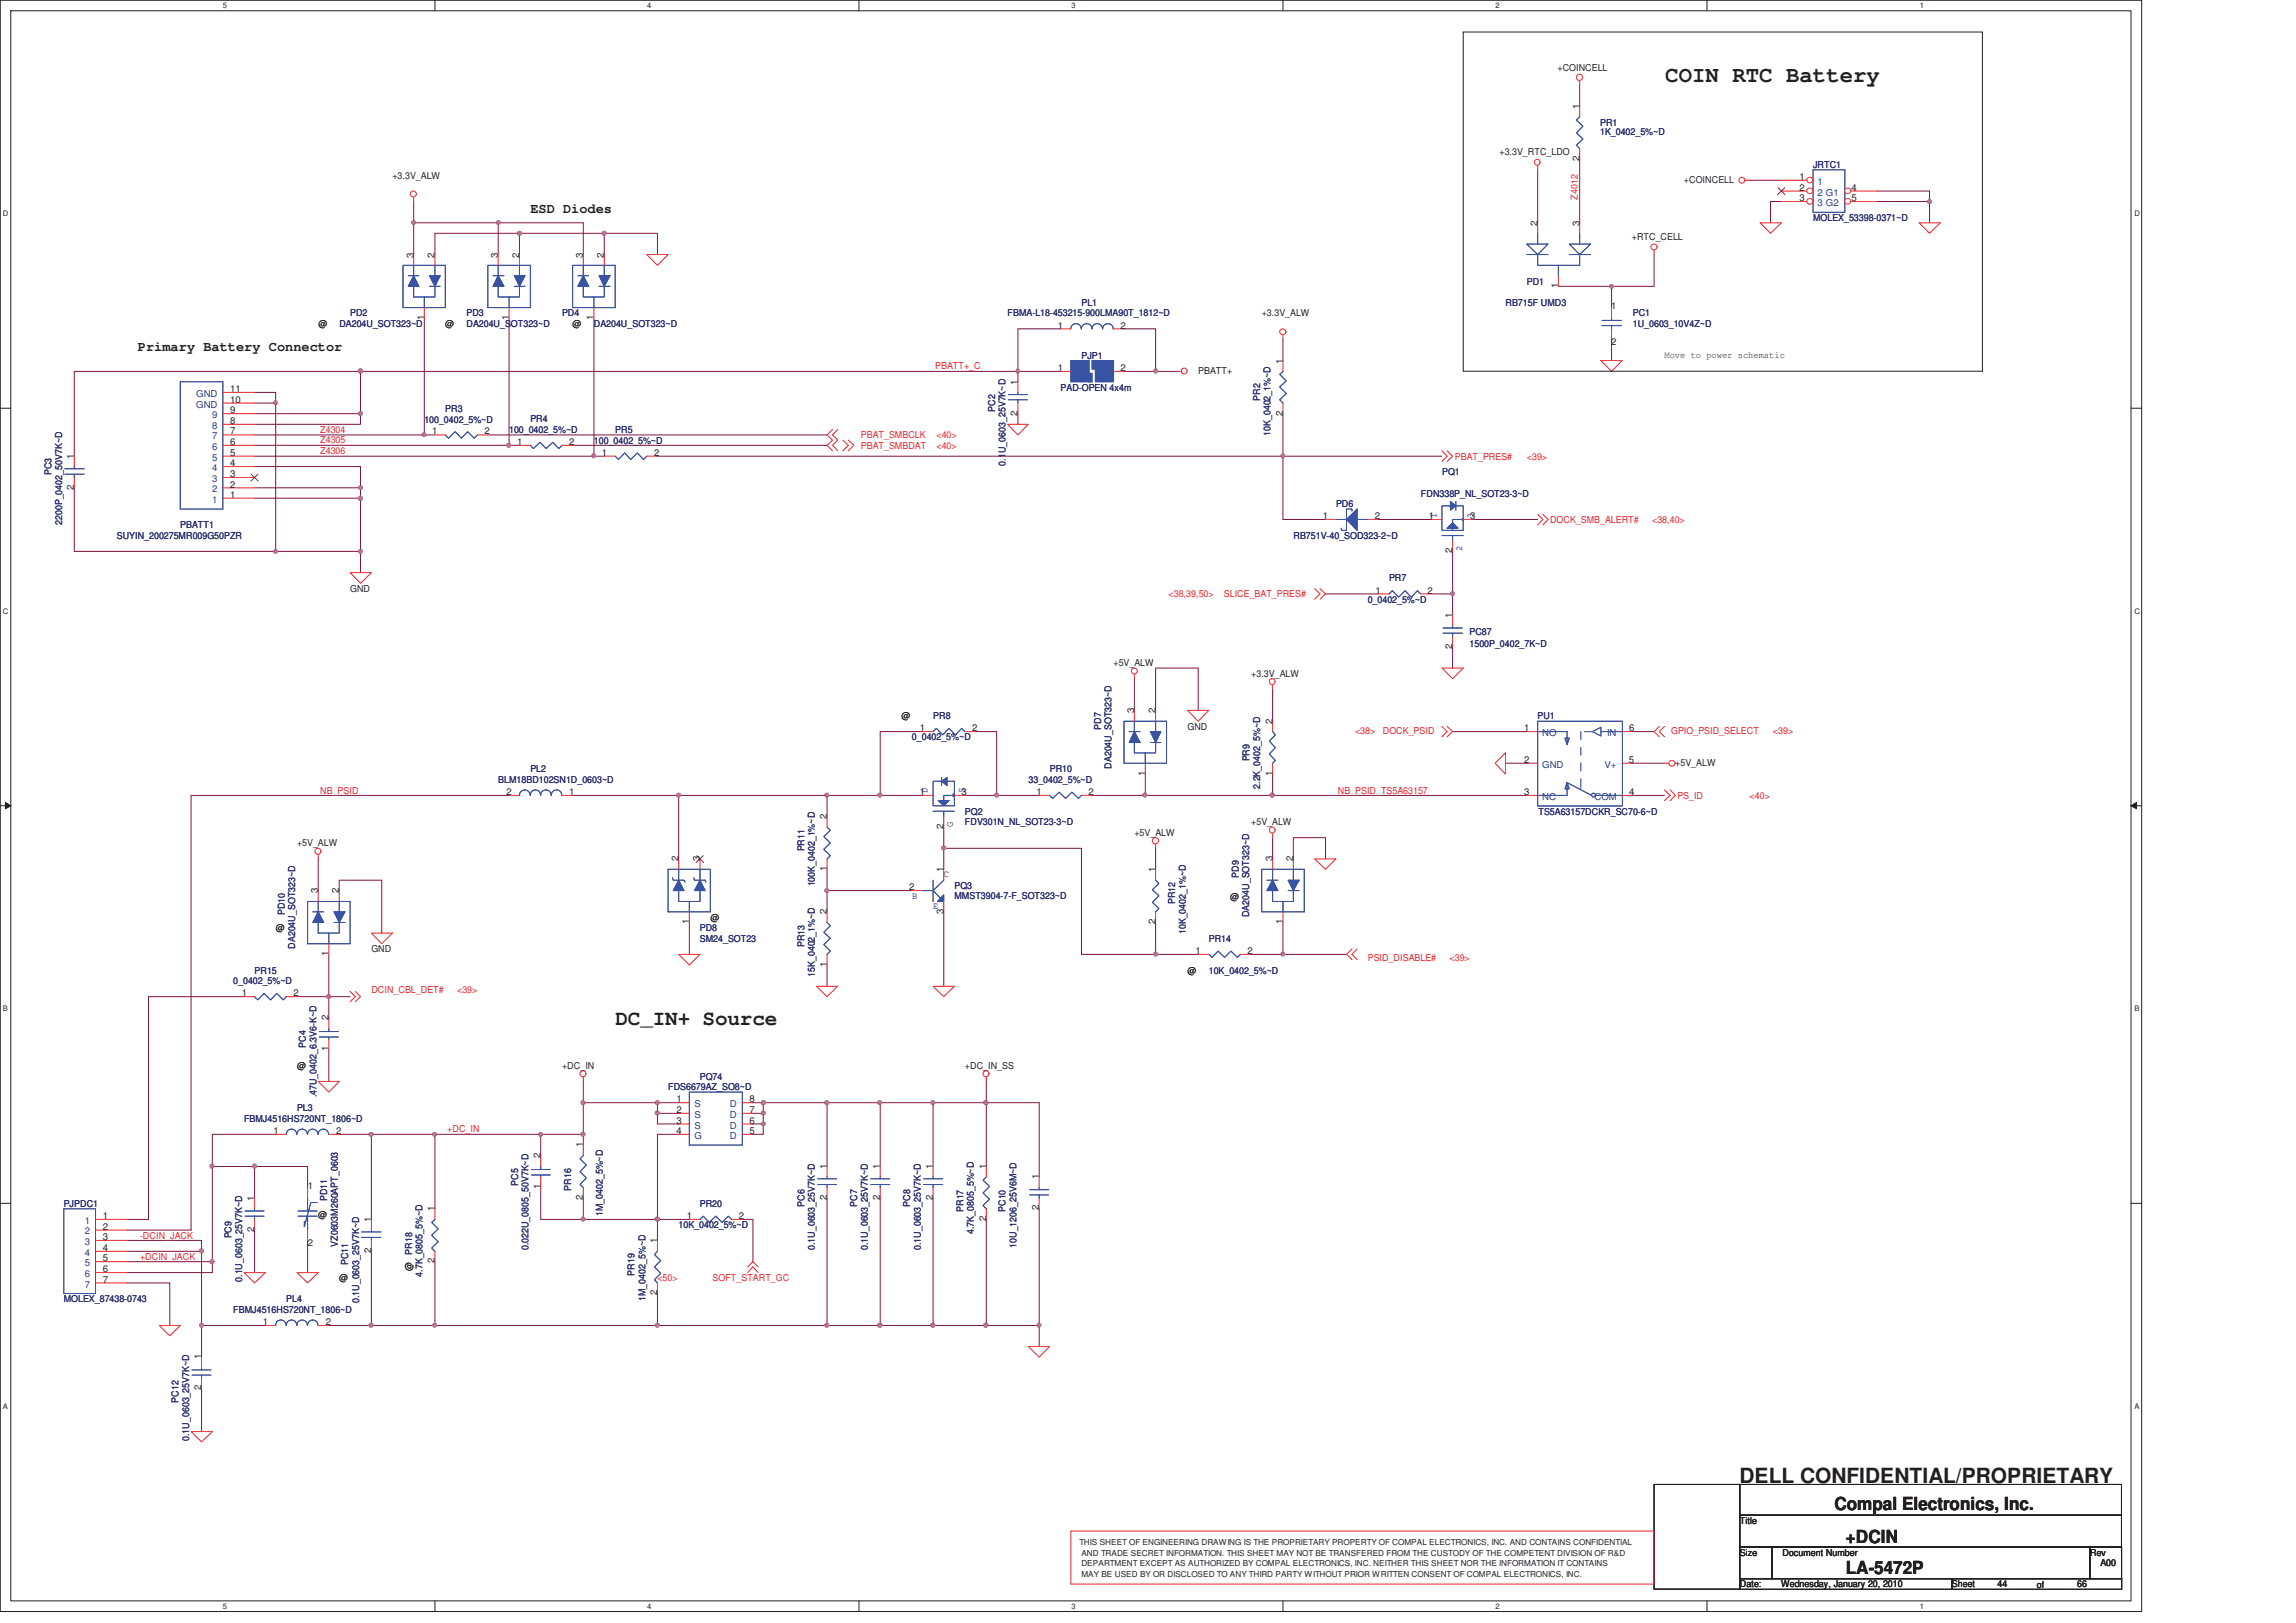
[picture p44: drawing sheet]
<svg xmlns="http://www.w3.org/2000/svg" width="297mm" height="210mm" viewBox="0 0 297 210" stroke-linecap="round" stroke-linejoin="round" font-family="sans-serif">
<defs><g id="words">
<text font-size="2.9" fill="#231f20" x="215.4" y="10.7">COIN RTC Battery</text>
<g font-size="2.7" fill="#231f20">
<text x="79.6" y="132.6">DC_IN+ Source</text>
<text x="225.1" y="191.8">DELL CONFIDENTIAL/PROPRIETARY</text>
</g>
<g font-size="2.3" fill="#231f20">
<text x="237.3" y="195.3">Compal Electronics, Inc.</text>
<text x="238.8" y="203.7">LA-5472P</text>
<text x="238.8" y="199.6">+DCIN</text>
</g>
<g font-size="1.8" fill="#231f20">
<text x="68.6" y="27.6">ESD Diodes</text>
<text x="17.8" y="45.4">Primary Battery Connector</text>
</g>
<g font-size="1.2" fill="#231f20">
<text x="201.5" y="9.1">+COINCELL</text>
<text x="204.3" y="14.1" transform="rotate(-90 204.3 14.1)">1</text>
<text x="50.8" y="23.1">+3.3V_ALW</text>
<text x="194" y="20.1">+3.3V_RTC_LDO</text>
<text x="204.3" y="20.9" transform="rotate(-90 204.3 20.9)">2</text>
<text x="217.9" y="23.7">+COINCELL</text>
<text x="232.8" y="23.3">1</text>
<text x="198.9" y="29.2" transform="rotate(-90 198.9 29.2)">2</text>
<text x="204.3" y="29.2" transform="rotate(-90 204.3 29.2)">3</text>
<text x="232.8" y="24.7">2</text>
<text x="232.8" y="26">3</text>
<text x="239.5" y="24.7">4</text>
<text x="239.5" y="26">5</text>
<text x="53.5" y="33.3" transform="rotate(-90 53.5 33.3)">3</text>
<text x="56.2" y="33.3" transform="rotate(-90 56.2 33.3)">2</text>
<text x="64.4" y="33.3" transform="rotate(-90 64.4 33.3)">3</text>
<text x="67.2" y="33.3" transform="rotate(-90 67.2 33.3)">2</text>
<text x="75.4" y="33.3" transform="rotate(-90 75.4 33.3)">3</text>
<text x="78.1" y="33.3" transform="rotate(-90 78.1 33.3)">2</text>
<text x="211.1" y="31.1">+RTC_CELL</text>
<text x="54.9" y="41.4" transform="rotate(-90 54.9 41.4)">1</text>
<text x="65.8" y="41.4" transform="rotate(-90 65.8 41.4)">1</text>
<text x="76.8" y="41.4" transform="rotate(-90 76.8 41.4)">1</text>
<text x="163.2" y="40.9">+3.3V_ALW</text>
<text x="201.6" y="37.3" transform="rotate(-90 201.6 37.3)">1</text>
<text x="208.4" y="40">1</text>
<text x="41.2" y="42.3">@</text>
<text x="57.6" y="42.3">@</text>
<text x="74.1" y="42.3">@</text>
<text x="136.9" y="42.5">1</text>
<text x="144.9" y="42.5">2</text>
<text x="165.9" y="47.1" transform="rotate(-90 165.9 47.1)">1</text>
<text x="208.4" y="44.7">2</text>
<text x="215.3" y="46.3">Move to power schematic</text>
<text x="29.8" y="53.4">9</text>
<text x="29.8" y="52.1">10</text>
<text x="29.8" y="50.7">11</text>
<text x="131.7" y="53.8" transform="rotate(-90 131.7 53.8)">2</text>
<text x="131.7" y="49.8" transform="rotate(-90 131.7 49.8)">1</text>
<text x="136.9" y="48">1</text>
<text x="144.9" y="48">2</text>
<text x="155" y="48.3">PBATT+</text>
<text x="165.9" y="53.8" transform="rotate(-90 165.9 53.8)">2</text>
<text x="9.6" y="59.4" transform="rotate(-90 9.6 59.4)">1</text>
<text x="29.8" y="59">5</text>
<text x="29.8" y="57.6">6</text>
<text x="29.8" y="54.9">8</text>
<text x="29.8" y="56.2">7</text>
<text x="55.9" y="56.2">1</text>
<text x="62.7" y="56.2">2</text>
<text x="66.9" y="57.6">1</text>
<text x="73.7" y="57.6">2</text>
<text x="77.9" y="59">1</text>
<text x="84.6" y="59">2</text>
<text x="9.6" y="63.4" transform="rotate(-90 9.6 63.4)">2</text>
<text x="29.8" y="64.4">1</text>
<text x="29.8" y="61.7">3</text>
<text x="29.8" y="60.3">4</text>
<text x="29.8" y="63.1">2</text>
<text x="171.1" y="67.2">1</text>
<text x="177.9" y="67.2">2</text>
<text x="184.8" y="67.2">1</text>
<text x="187.9" y="71.6" transform="rotate(-90 187.9 71.6)">2</text>
<text x="190.2" y="67.2">3</text>
<text x="45.3" y="76.6">GND</text>
<text x="178" y="76.8">1</text>
<text x="184.7" y="76.8">2</text>
<text x="187.9" y="83.9" transform="rotate(-90 187.9 83.9)">2</text>
<text x="187.9" y="79.9" transform="rotate(-90 187.9 79.9)">1</text>
<text x="144.1" y="86.2">+5V_ALW</text>
<text x="161.9" y="87.6">+3.3V_ALW</text>
<text x="116.6" y="93">@</text>
<text x="119" y="94.6">1</text>
<text x="125.8" y="94.6">2</text>
<text x="146.7" y="92.3" transform="rotate(-90 146.7 92.3)">3</text>
<text x="149.5" y="92.3" transform="rotate(-90 149.5 92.3)">2</text>
<text x="153.6" y="94.4">GND</text>
<text x="164.6" y="93.6" transform="rotate(-90 164.6 93.6)">2</text>
<text x="197.2" y="94.6">1</text>
<text x="210.8" y="94.6">6</text>
<text x="148.1" y="100.4" transform="rotate(-90 148.1 100.4)">1</text>
<text x="164.6" y="100.4" transform="rotate(-90 164.6 100.4)">1</text>
<text x="197.2" y="98.7">2</text>
<text x="210.7" y="98.7">5</text>
<text x="216.7" y="99.1">+5V_ALW</text>
<text x="65.5" y="102.9">2</text>
<text x="73.7" y="102.9">1</text>
<text x="107" y="106" transform="rotate(-90 107 106)">2</text>
<text x="119" y="102.9">1</text>
<text x="122.1" y="107.2" transform="rotate(-90 122.1 107.2)">2</text>
<text x="124.4" y="102.9">3</text>
<text x="134.1" y="102.9">1</text>
<text x="140.8" y="102.9">2</text>
<text x="161.9" y="106.8">+5V_ALW</text>
<text x="197.2" y="102.9">3</text>
<text x="210.8" y="102.9">4</text>
<text x="38.4" y="109.5">+5V_ALW</text>
<text x="87.8" y="111.4" transform="rotate(-90 87.8 111.4)">2</text>
<text x="90.5" y="111.4" transform="rotate(-90 90.5 111.4)">3</text>
<text x="107" y="112.7" transform="rotate(-90 107 112.7)">1</text>
<text x="122.1" y="112.8" transform="rotate(-90 122.1 112.8)">1</text>
<text x="146.8" y="108.2">+5V_ALW</text>
<text x="149.5" y="112.8" transform="rotate(-90 149.5 112.8)">1</text>
<text x="164.6" y="111.4" transform="rotate(-90 164.6 111.4)">3</text>
<text x="167.3" y="111.4" transform="rotate(-90 167.3 111.4)">2</text>
<text x="41.1" y="115.6" transform="rotate(-90 41.1 115.6)">3</text>
<text x="43.9" y="115.6" transform="rotate(-90 43.9 115.6)">2</text>
<text x="89.1" y="119.6" transform="rotate(-90 89.1 119.6)">1</text>
<text x="91.9" y="119.1">@</text>
<text x="107" y="118.3" transform="rotate(-90 107 118.3)">2</text>
<text x="117.6" y="115.2">2</text>
<text x="122.1" y="118.2" transform="rotate(-90 122.1 118.2)">3</text>
<text x="149.5" y="119.6" transform="rotate(-90 149.5 119.6)">2</text>
<text x="159.1" y="116.4">@</text>
<text x="165.9" y="119.6" transform="rotate(-90 165.9 119.6)">1</text>
<text x="35.7" y="120.5">@</text>
<text x="42.5" y="123.7" transform="rotate(-90 42.5 123.7)">1</text>
<text x="48" y="123.2">GND</text>
<text x="107" y="125.1" transform="rotate(-90 107 125.1)">1</text>
<text x="153.6" y="126">@</text>
<text x="154.7" y="123.4">1</text>
<text x="161.4" y="123.4">2</text>
<text x="31.3" y="128.9">1</text>
<text x="38" y="128.9">2</text>
<text x="42.5" y="136" transform="rotate(-90 42.5 136)">1</text>
<text x="42.5" y="132" transform="rotate(-90 42.5 132)">2</text>
<text x="38.4" y="138.3">@</text>
<text x="72.7" y="138.3">+DC_IN</text>
<text x="87.5" y="142.6">1</text>
<text x="97" y="142.6">8</text>
<text x="124.8" y="138.3">+DC_IN_SS</text>
<text x="35.4" y="146.7">1</text>
<text x="43.5" y="146.7">2</text>
<text x="69.9" y="149.9" transform="rotate(-90 69.9 149.9)">2</text>
<text x="75.4" y="148.5" transform="rotate(-90 75.4 148.5)">1</text>
<text x="87.5" y="144">2</text>
<text x="87.5" y="145.4">3</text>
<text x="87.5" y="146.7">4</text>
<text x="97" y="144">7</text>
<text x="97" y="145.4">6</text>
<text x="97" y="146.7">5</text>
<text x="32.9" y="155.3" transform="rotate(-90 32.9 155.3)">1</text>
<text x="39.8" y="153.8">1</text>
<text x="69.9" y="153.9" transform="rotate(-90 69.9 153.9)">1</text>
<text x="75.4" y="155.2" transform="rotate(-90 75.4 155.2)">2</text>
<text x="107" y="155.2" transform="rotate(-90 107 155.2)">2</text>
<text x="107" y="151.2" transform="rotate(-90 107 151.2)">1</text>
<text x="113.8" y="155.2" transform="rotate(-90 113.8 155.2)">2</text>
<text x="113.8" y="151.2" transform="rotate(-90 113.8 151.2)">1</text>
<text x="120.7" y="155.2" transform="rotate(-90 120.7 155.2)">2</text>
<text x="120.7" y="151.2" transform="rotate(-90 120.7 151.2)">1</text>
<text x="127.6" y="151.2" transform="rotate(-90 127.6 151.2)">1</text>
<text x="134.4" y="152.6" transform="rotate(-90 134.4 152.6)">1</text>
<text x="13.3" y="157.7">1</text>
<text x="13.3" y="160.4">3</text>
<text x="13.3" y="161.8">4</text>
<text x="13.3" y="159.1">2</text>
<text x="32.9" y="159.3" transform="rotate(-90 32.9 159.3)">2</text>
<text x="39.8" y="161.3">2</text>
<text x="41.2" y="157.5">@</text>
<text x="48" y="158.1" transform="rotate(-90 48 158.1)">1</text>
<text x="56.2" y="156.7" transform="rotate(-90 56.2 156.7)">1</text>
<text x="85" y="160.8" transform="rotate(-90 85 160.8)">1</text>
<text x="88.8" y="157.7">1</text>
<text x="95.6" y="157.7">2</text>
<text x="127.6" y="157.9" transform="rotate(-90 127.6 157.9)">2</text>
<text x="134.4" y="156.6" transform="rotate(-90 134.4 156.6)">2</text>
<text x="13.3" y="163.2">5</text>
<text x="13.3" y="164.6">6</text>
<text x="13.3" y="166">7</text>
<text x="43.9" y="165.8">@</text>
<text x="48" y="162.1" transform="rotate(-90 48 162.1)">2</text>
<text x="53.3" y="164.5" transform="rotate(-90 53.3 164.5)">@</text>
<text x="56.2" y="163.5" transform="rotate(-90 56.2 163.5)">2</text>
<text x="85" y="167.5" transform="rotate(-90 85 167.5)">2</text>
<text x="34" y="171.5">1</text>
<text x="42.1" y="171.5">2</text>
<text x="26" y="179.9" transform="rotate(-90 26 179.9)">2</text>
<text x="26" y="175.9" transform="rotate(-90 26 175.9)">1</text>
<text x="225.1" y="197.2">Title</text>
<text x="225.1" y="201.3">Size</text>
<text x="230.6" y="201.3">Document Number</text>
<text x="270.4" y="201.3">Rev</text>
<text x="271.7" y="202.6">A00</text>
<text x="225.1" y="205.4">Date:</text>
<text x="230.5" y="205.3">Wednesday, January 20, 2010</text>
<text x="252.5" y="205.4">Sheet</text>
<text x="258.4" y="205.3">44</text>
<text x="263.5" y="205.4">of</text>
<text x="268.7" y="205.3">66</text>
</g>
<g font-size="1.2" fill="#282973">
<text x="207" y="16.3">PR1</text>
<text x="207" y="17.5">1K_0402_5%~D</text>
<text x="234.6" y="21.8">JRTC1</text>
<text x="234.6" y="28.6">MOLEX_53398-0371~D</text>
<text x="45.3" y="40.9">PD2</text>
<text x="60.4" y="40.9">PD3</text>
<text x="72.7" y="40.9">PD4</text>
<text x="130.3" y="40.9">FBMA-L18-453215-900LMA90T_1812~D</text>
<text x="139.9" y="39.6">PL1</text>
<text x="194.8" y="39.6">RB715F UMD3</text>
<text x="197.5" y="36.8">PD1</text>
<text x="211.2" y="40.9">PC1</text>
<text x="43.9" y="42.3">DA204U_SOT323~D</text>
<text x="60.4" y="42.3">DA204U_SOT323~D</text>
<text x="76.8" y="42.3">DA204U_SOT323~D</text>
<text x="139.9" y="46.4">PJP1</text>
<text x="211.2" y="42.3">1U_0603_10V4Z~D</text>
<text x="57.6" y="53.3">PR3</text>
<text x="128.7" y="53.2" transform="rotate(-90 128.7 53.2)">PC2</text>
<text x="137.2" y="50.5">PAD-OPEN 4x4m</text>
<text x="163" y="51.9" transform="rotate(-90 163 51.9)">PR2</text>
<text x="54.9" y="54.7">100_0402_5%~D</text>
<text x="65.9" y="56">100_0402_5%~D</text>
<text x="68.6" y="54.6">PR4</text>
<text x="76.8" y="57.4">100_0402_5%~D</text>
<text x="79.6" y="56.1">PR5</text>
<text x="164.4" y="56.4" transform="rotate(-90 164.4 56.4)">10K_0402_1%~D</text>
<text x="6.6" y="61.5" transform="rotate(-90 6.6 61.5)">PC3</text>
<text x="130.1" y="60.2" transform="rotate(-90 130.1 60.2)">0.1U_0603_25V7K~D</text>
<text x="172.9" y="65.6">PD6</text>
<text x="183.8" y="64.2">FDN338P_NL_SOT23-3~D</text>
<text x="186.6" y="61.5">PQ1</text>
<text x="8" y="67.9" transform="rotate(-90 8 67.9)">2200P_0402_50V7K~D</text>
<text x="15.1" y="69.8">SUYIN_200275MR009G50PZR</text>
<text x="23.3" y="68.4">PBATT1</text>
<text x="167.4" y="69.8">RB751V-40_SOD323-2~D</text>
<text x="176.9" y="78">0_0402_5%~D</text>
<text x="179.7" y="75.2">PR7</text>
<text x="190.1" y="82.1">PC87</text>
<text x="190.1" y="83.7">1500P_0402_7K~D</text>
<text x="118" y="95.8">0_0402_5%~D</text>
<text x="120.7" y="93">PR8</text>
<text x="142.5" y="94.4" transform="rotate(-90 142.5 94.4)">PD7</text>
<text x="198.9" y="93">PU1</text>
<text x="64.5" y="101.3">BLM18BD102SN1D_0603~D</text>
<text x="68.6" y="99.9">PL2</text>
<text x="133.1" y="101.3">33_0402_5%~D</text>
<text x="135.8" y="99.9">PR10</text>
<text x="143.8" y="99.5" transform="rotate(-90 143.8 99.5)">DA204U_SOT323~D</text>
<text x="161.6" y="98.5" transform="rotate(-90 161.6 98.5)">PR9</text>
<text x="124.8" y="105.4">PQ2</text>
<text x="124.8" y="106.8">FDV301N_NL_SOT23-3~D</text>
<text x="163" y="102.1" transform="rotate(-90 163 102.1)">2.2K_0402_5%~D</text>
<text x="199" y="105.4">TS5A63157DCKR_SC70-6~D</text>
<text x="104.1" y="110.2" transform="rotate(-90 104.1 110.2)">PR11</text>
<text x="160.3" y="113.6" transform="rotate(-90 160.3 113.6)">PD9</text>
<text x="36.8" y="118.4" transform="rotate(-90 36.8 118.4)">PD10</text>
<text x="105.4" y="114.7" transform="rotate(-90 105.4 114.7)">100K_0402_1%~D</text>
<text x="123.5" y="115">PQ3</text>
<text x="123.5" y="116.4">MMST3904-7-F_SOT323~D</text>
<text x="152" y="117" transform="rotate(-90 152 117)">PR12</text>
<text x="161.6" y="118.6" transform="rotate(-90 161.6 118.6)">DA204U_SOT323~D</text>
<text x="32.9" y="126">PR15</text>
<text x="38.2" y="122.8" transform="rotate(-90 38.2 122.8)">DA204U_SOT323~D</text>
<text x="90.5" y="120.5">PD8</text>
<text x="90.5" y="121.9">SM24_SOT23</text>
<text x="104.1" y="122.5" transform="rotate(-90 104.1 122.5)">PR13</text>
<text x="153.4" y="120.9" transform="rotate(-90 153.4 120.9)">10K_0402_1%~D</text>
<text x="156.4" y="121.9">PR14</text>
<text x="156.4" y="126">10K_0402_5%~D</text>
<text x="30.2" y="127.3">0_0402_5%~D</text>
<text x="105.4" y="126.4" transform="rotate(-90 105.4 126.4)">15K_0402_1%~D</text>
<text x="39.6" y="135.6" transform="rotate(-90 39.6 135.6)">PC4</text>
<text x="38.4" y="143.8">PL3</text>
<text x="40.9" y="142" transform="rotate(-90 40.9 142)">.47U_0402_6.3V6-K~D</text>
<text x="86.4" y="141.1">FDS6679AZ_SO8~D</text>
<text x="90.5" y="139.7">PQ74</text>
<text x="31.6" y="145.2">FBMJ4516HS720NT_1806~D</text>
<text x="42.3" y="155.4" transform="rotate(-90 42.3 155.4)">PD11</text>
<text x="67" y="153.4" transform="rotate(-90 67 153.4)">PC5</text>
<text x="73.9" y="154" transform="rotate(-90 73.9 154)">PR16</text>
<text x="8.3" y="156.2">PJPDC1</text>
<text x="30" y="160.2" transform="rotate(-90 30 160.2)">PC9</text>
<text x="43.7" y="161.3" transform="rotate(-90 43.7 161.3)">VZ0603M260APT_0603</text>
<text x="68.4" y="161.8" transform="rotate(-90 68.4 161.8)">0.022U_0805_50V7K~D</text>
<text x="78" y="157.3" transform="rotate(-90 78 157.3)">1M_0402_5%~D</text>
<text x="87.8" y="158.9">10K_0402_5%~D</text>
<text x="90.5" y="156.2">PR20</text>
<text x="104.1" y="156.1" transform="rotate(-90 104.1 156.1)">PC6</text>
<text x="105.4" y="161.8" transform="rotate(-90 105.4 161.8)">0.1U_0603_25V7K~D</text>
<text x="110.9" y="156.1" transform="rotate(-90 110.9 156.1)">PC7</text>
<text x="112.3" y="161.8" transform="rotate(-90 112.3 161.8)">0.1U_0603_25V7K~D</text>
<text x="117.8" y="156.1" transform="rotate(-90 117.8 156.1)">PC8</text>
<text x="119.1" y="161.8" transform="rotate(-90 119.1 161.8)">0.1U_0603_25V7K~D</text>
<text x="124.6" y="156.8" transform="rotate(-90 124.6 156.8)">PR17</text>
<text x="126" y="159.7" transform="rotate(-90 126 159.7)">4.7K_0805_5%~D</text>
<text x="130.1" y="156.8" transform="rotate(-90 130.1 156.8)">PC10</text>
<text x="131.5" y="161.4" transform="rotate(-90 131.5 161.4)">10U_1206_25V6M~D</text>
<text x="31.3" y="165.9" transform="rotate(-90 31.3 165.9)">0.1U_0603_25V7K~D</text>
<text x="45" y="163.7" transform="rotate(-90 45 163.7)">PC11</text>
<text x="53.3" y="162.3" transform="rotate(-90 53.3 162.3)">PR18</text>
<text x="54.7" y="165.2" transform="rotate(-90 54.7 165.2)">4.7K_0805_5%~D</text>
<text x="82.1" y="165" transform="rotate(-90 82.1 165)">PR19</text>
<text x="8.3" y="168.5">MOLEX_87438-0743</text>
<text x="30.2" y="169.9">FBMJ4516HS720NT_1806~D</text>
<text x="37" y="168.5">PL4</text>
<text x="46.4" y="168.6" transform="rotate(-90 46.4 168.6)">0.1U_0603_25V7K~D</text>
<text x="83.5" y="168.3" transform="rotate(-90 83.5 168.3)">1M_0402_5%~D</text>
<text x="23.1" y="181.5" transform="rotate(-90 23.1 181.5)">PC12</text>
<text x="24.5" y="186.4" transform="rotate(-90 24.5 186.4)">0.1U_0603_25V7K~D</text>
</g>
<g font-size="1.2" fill="#1d437e">
<text x="235.1" y="23.9">1</text>
<text x="235.1" y="25.3">2 G1</text>
<text x="235.1" y="26.7">3 G2</text>
<text x="25.4" y="52.7">GND</text>
<text x="25.4" y="51.3">GND</text>
<text x="27.5" y="59.6">5</text>
<text x="27.5" y="58.2">6</text>
<text x="27.5" y="55.5">8</text>
<text x="27.5" y="54.1">9</text>
<text x="27.5" y="56.8">7</text>
<text x="27.5" y="65.1">1</text>
<text x="27.5" y="62.3">3</text>
<text x="27.5" y="61">4</text>
<text x="27.5" y="63.7">2</text>
<text x="199.5" y="95.3">NO</text>
<text x="207.9" y="95.3">IN</text>
<text x="199.5" y="99.3">GND</text>
<text x="207.6" y="99.3">V+</text>
<text x="199.5" y="103.5">NC</text>
<text x="206.3" y="103.5">COM</text>
<text x="89.8" y="143.3">S</text>
<text x="94.4" y="143.3">D</text>
<text x="89.8" y="144.6">S</text>
<text x="89.8" y="146">S</text>
<text x="89.8" y="147.4">G</text>
<text x="94.4" y="144.6">D</text>
<text x="94.4" y="146">D</text>
<text x="94.4" y="147.4">D</text>
<text x="11" y="158.4">1</text>
<text x="11" y="161.1">3</text>
<text x="11" y="159.7">2</text>
<text x="11" y="162.5">4</text>
<text x="11" y="163.8">5</text>
<text x="11" y="165.2">6</text>
<text x="11" y="166.6">7</text>
</g>
<g font-size="1.2" fill="#ed2024">
<text x="204.1" y="25.8" transform="rotate(-90 204.1 25.8)">Z4012</text>
<text x="121" y="47.8">PBATT+_C</text>
<text x="41.4" y="56">Z4304</text>
<text x="41.4" y="57.4">Z4305</text>
<text x="41.4" y="58.7">Z4306</text>
<text x="111.4" y="58.1">PBAT_SMBDAT</text>
<text x="111.4" y="56.7">PBAT_SMBCLK</text>
<text x="121.2" y="56.7">&lt;40&gt;</text>
<text x="121.2" y="58.1">&lt;40&gt;</text>
<text x="188.2" y="59.5">PBAT_PRES#</text>
<text x="197.5" y="59.5">&lt;39&gt;</text>
<text x="200.5" y="67.7">DOCK_SMB_ALERT#</text>
<text x="213.7" y="67.7">&lt;38,40&gt;</text>
<text x="151.2" y="77.3">&lt;38,39,50&gt;</text>
<text x="158.3" y="77.3">SLICE_BAT_PRES#</text>
<text x="175.3" y="95">&lt;38&gt;</text>
<text x="178.9" y="95">DOCK_PSID</text>
<text x="216.2" y="95">GPIO_PSID_SELECT</text>
<text x="229.4" y="95">&lt;39&gt;</text>
<text x="41.4" y="102.7">NB_PSID</text>
<text x="173.1" y="102.7">NB_PSID_TS5A63157</text>
<text x="217" y="103.3">PS_ID</text>
<text x="226.4" y="103.3">&lt;40&gt;</text>
<text x="177" y="124.3">PSID_DISABLE#</text>
<text x="187.5" y="124.3">&lt;39&gt;</text>
<text x="48" y="128.4">DCIN_CBL_DET#</text>
<text x="59.1" y="128.4">&lt;39&gt;</text>
<text x="57.9" y="146.5">+DC_IN</text>
<text x="18.1" y="160.2">-DCIN_JACK</text>
<text x="18.1" y="163">+DCIN_JACK</text>
<text x="85" y="165.8">&lt;50&gt;</text>
<text x="92.2" y="165.8">SOFT_START_GC</text>
</g>
<g font-size="1.2" fill="#3953a4">
<text x="185.9" y="67" transform="rotate(-90 185.9 67)">1</text>
<text x="189.2" y="71.3" transform="rotate(-90 189.2 71.3)">2</text>
<text x="190.6" y="67" transform="rotate(-90 190.6 67)">3</text>
<text x="120" y="102.6" transform="rotate(-90 120 102.6)">D</text>
<text x="123.3" y="107" transform="rotate(-90 123.3 107)">G</text>
<text x="124.8" y="102.6" transform="rotate(-90 124.8 102.6)">S</text>
<text x="122.1" y="113.5">C</text>
<text x="118" y="116.3">B</text>
<text x="120.7" y="117.7">E</text>
</g>
<g font-size="1.1" fill="#231f20">
<text x="139.6" y="199.9">THIS SHEET OF ENGINEERING DRAWING IS THE PROPRIETARY PROPERTY OF COMPAL ELECTRONICS, INC. AND CONTAINS CONFIDENTIAL</text>
<text x="139.9" y="201.3">AND TRADE SECRET INFORMATION. THIS SHEET MAY NOT BE TRANSFERED FROM THE CUSTODY OF THE COMPETENT DIVISION OF R&amp;D</text>
<text x="139.9" y="202.6">DEPARTMENT EXCEPT AS AUTHORIZED BY COMPAL ELECTRONICS, INC. NEITHER THIS SHEET NOR THE INFORMATION IT CONTAINS</text>
<text x="139.9" y="204">MAY BE USED BY OR DISCLOSED TO ANY THIRD PARTY WITHOUT PRIOR WRITTEN CONSENT OF COMPAL ELECTRONICS, INC.</text>
</g>
<g font-size="1" fill="#231f20">
<text x="28.8" y="1.1">5</text>
<text x="83.7" y="1.1">4</text>
<text x="138.6" y="1.1">3</text>
<text x="193.5" y="1.1">2</text>
<text x="248.4" y="1.1">1</text>
<text x=".4" y="28">D</text>
<text x="276.1" y="28">D</text>
<text x=".4" y="79.4">C</text>
<text x="276.1" y="79.4">C</text>
<text x=".4" y="130.8">B</text>
<text x="276.1" y="130.8">B</text>
<text x=".4" y="182.3">A</text>
<text x="276.1" y="182.3">A</text>
<text x="28.8" y="208.1">5</text>
<text x="83.7" y="208.1">4</text>
<text x="138.6" y="208.1">3</text>
<text x="193.5" y="208.1">2</text>
<text x="248.4" y="208.1">1</text>
</g>
</g></defs>
<path d="M0 0h277.1v208.5h-277.1zM1.4 1.4h274.3v205.7h-274.3z" fill="none" stroke="#231f20" stroke-width=".13"/>
<g fill="#fff">
<path d="M28.8 .2h.6v1.1h-.6z"/>
<path d="M28.8 207.3h.6v1.1h-.6z"/>
</g>
<path d="M56.3 0v1.4M56.3 207.1v1.4" fill="none" stroke="#231f20" stroke-width=".13"/>
<g fill="#fff">
<path d="M83.7 .2h.5v1.1h-.5z"/>
<path d="M83.7 207.3h.5v1.1h-.5z"/>
</g>
<path d="M111.1 0v1.4M111.1 207.1v1.4" fill="none" stroke="#231f20" stroke-width=".13"/>
<g fill="#fff">
<path d="M138.5 .2h.6v1.1h-.6z"/>
<path d="M138.5 207.3h.6v1.1h-.6z"/>
</g>
<path d="M166 0v1.4M166 207.1v1.4" fill="none" stroke="#231f20" stroke-width=".13"/>
<g fill="#fff">
<path d="M193.4 .2h.6v1.1h-.6z"/>
<path d="M193.4 207.3h.6v1.1h-.6z"/>
</g>
<path d="M220.8 0v1.4M220.8 207.1v1.4" fill="none" stroke="#231f20" stroke-width=".13"/>
<g fill="#fff">
<path d="M248.3 .2h.5v1.1h-.5z"/>
<path d="M248.3 207.3h.5v1.1h-.5z"/>
<path d="M.4 27.1h.7v1.1h-.7z"/>
<path d="M276 27.1h.8v1.1h-.8z"/>
<path d="M.4 78.5h.7v1.1h-.7z"/>
<path d="M276 78.5h.8v1.1h-.8z"/>
</g>
<path d="M0 52.8h1.4M275.7 52.8h1.4" fill="none" stroke="#231f20" stroke-width=".13"/>
<g fill="#fff">
<path d="M.4 130h.6v1.1h-.6z"/>
<path d="M276 130h.7v1.1h-.7z"/>
</g>
<path d="M0 104.2h1.4M275.7 104.2h1.4" fill="none" stroke="#231f20" stroke-width=".13"/>
<path d="M.7 103.8l.7 .4-.7 .4z" fill="#231f20"/>
<path d="M.7 103.8l.7 .4-.7 .4z" fill="none" stroke="#231f20" stroke-width=".13"/>
<path d="M275.7 104.2l.7-.4v.8z" fill="#231f20"/>
<path d="M275.7 104.2l.7-.4v.8z" fill="none" stroke="#231f20" stroke-width=".13"/>
<g fill="#fff">
<path d="M.4 181.4h.6v1.1h-.6z"/>
<path d="M276 181.4h.7v1.1h-.7z"/>
</g>
<path d="M0 155.7h1.4M275.7 155.7h1.4" fill="none" stroke="#231f20" stroke-width=".13"/>
<path d="M166 59v8.2h5.5M171.5 76.8h6.8M178.3 67.2h6.9M187.9 71.3v5.5h-2.7M190.7 67.2h8.2M38.4 128.9h4.1v2.8" fill="none" stroke="#7f1442" stroke-width=".13"/>
<path d="M42.4 128.8h.3l.1 .1-.1 .2-.2 .1-.1-.1z" fill-rule="evenodd" fill="#b9529f"/>
<path d="M42.4 128.8h.3l.1 .1-.1 .2-.2 .1-.1-.1z" fill="none" stroke="#b9529f" stroke-width=".13"/>
<path d="M42.5 135.8v4.1M16.5 161.9h9.6v9.6" fill="none" stroke="#7f1442" stroke-width=".13"/>
<circle cx="26.1" cy="161.8" r=".26" fill="#b9529f"/>
<circle cx="26.1" cy="161.8" r=".26" fill="none" stroke="#b9529f" stroke-width=".13"/>
<path d="M164.6 102.9h32.9M16.5 157.8h2.7" fill="none" stroke="#7f1442" stroke-width=".13"/>
<circle cx="164.6" cy="102.9" r=".26" fill="#b9529f"/>
<circle cx="164.6" cy="102.9" r=".26" fill="none" stroke="#b9529f" stroke-width=".13"/>
<path d="M119.3 94.7h-5.4v8.2h5.4" fill="none" stroke="#7f1442" stroke-width=".13"/>
<circle cx="113.8" cy="102.9" r=".26" fill="#b9529f"/>
<circle cx="113.8" cy="102.9" r=".26" fill="none" stroke="#b9529f" stroke-width=".13"/>
<path d="M137.2 42.5h-5.5v5.6M149.5 48.1h2.8M194.8 98.7h2.7" fill="none" stroke="#7f1442" stroke-width=".13"/>
<path d="M149.4 47.8h.2l.1 .1v.3l-.2 .1-.2-.1v-.2z" fill-rule="evenodd" fill="#b9529f"/>
<path d="M149.4 47.8h.2l.1 .1v.3l-.2 .1-.2-.1v-.2z" fill="none" stroke="#b9529f" stroke-width=".13"/>
<path d="M128.9 94.7v8.2h5.5" fill="none" stroke="#7f1442" stroke-width=".13"/>
<path d="M128.8 102.7a.25 .25 0 0 1 .4 .2l-.1 .1-.2 .1-.1-.1-.1-.1z" fill-rule="evenodd" fill="#b9529f"/>
<path d="M128.8 102.7a.25 .25 0 0 1 .4 .2l-.1 .1-.2 .1-.1-.1-.1-.1z" fill="none" stroke="#b9529f" stroke-width=".13"/>
<path d="M107 102.9h6.9" fill="none" stroke="#7f1442" stroke-width=".13"/>
<path d="M106.8 102.7a.25 .25 0 0 1 .4 .2l-.1 .1-.1 .1-.2-.1-.1-.1z" fill-rule="evenodd" fill="#b9529f"/>
<path d="M106.8 102.7a.25 .25 0 0 1 .4 .2l-.1 .1-.1 .1-.2-.1-.1-.1z" fill="none" stroke="#b9529f" stroke-width=".13"/>
<path d="M166 123.5h8.2" fill="none" stroke="#7f1442" stroke-width=".13"/>
<path d="M165.8 123.3h.3l.1 .1-.1 .2-.2 .1-.1-.1z" fill-rule="evenodd" fill="#b9529f"/>
<path d="M165.8 123.3h.3l.1 .1-.1 .2-.2 .1-.1-.1z" fill="none" stroke="#b9529f" stroke-width=".13"/>
<path d="M141.3 102.9h23.3M39.8 150.9v2.7" fill="none" stroke="#7f1442" stroke-width=".13"/>
<circle cx="164.6" cy="102.9" r=".26" fill="#b9529f"/>
<circle cx="164.6" cy="102.9" r=".26" fill="none" stroke="#b9529f" stroke-width=".13"/>
<circle cx="148.1" cy="102.9" r=".26" fill="#b9529f"/>
<circle cx="148.1" cy="102.9" r=".26" fill="none" stroke="#b9529f" stroke-width=".13"/>
<path d="M107 112.5v2.7h11M124.8 102.9h4.1M161.9 123.5h4.1" fill="none" stroke="#7f1442" stroke-width=".13"/>
<circle cx="107" cy="115.2" r=".25" fill="#b9529f"/>
<circle cx="107" cy="115.2" r=".25" fill="none" stroke="#b9529f" stroke-width=".13"/>
<path d="M122.1 109.8v2.7M149.5 119.3v4.2M139.9 123.5h15.1" fill="none" stroke="#7f1442" stroke-width=".13"/>
<circle cx="149.5" cy="123.4" r=".25" fill="#b9529f"/>
<circle cx="149.5" cy="123.4" r=".25" fill="none" stroke="#b9529f" stroke-width=".13"/>
<path d="M122.1 109.8h17.8v13.7" fill="none" stroke="#7f1442" stroke-width=".13"/>
<circle cx="122.1" cy="109.7" r=".26" fill="#b9529f"/>
<circle cx="122.1" cy="109.7" r=".26" fill="none" stroke="#b9529f" stroke-width=".13"/>
<path d="M46.6 48.1h85.1M145.4 42.5h4.1v5.6M187.9 94.7h9.6M122.1 107v2.8M149.5 109.8v2.7M211.2 102.9h4.1M26.1 171.5v4.1M39.8 160.5v4.1" fill="none" stroke="#7f1442" stroke-width=".13"/>
<circle cx="131.7" cy="48" r=".23" fill="#b9529f"/>
<circle cx="131.7" cy="48" r=".23" fill="none" stroke="#b9529f" stroke-width=".13"/>
<path d="M46.5 47.8h.3l.1 .1-.1 .3-.2 .1-.2-.1v-.2z" fill-rule="evenodd" fill="#b9529f"/>
<path d="M46.5 47.8h.3l.1 .1-.1 .3-.2 .1-.2-.1v-.2z" fill="none" stroke="#b9529f" stroke-width=".13"/>
<path d="M53.5 28.8v4.1M67.2 30.2h11M32.9 53.5h13.7M54.9 56.3h1.4M166 53.5v5.5" fill="none" stroke="#7f1442" stroke-width=".13"/>
<circle cx="67.2" cy="30.2" r=".26" fill="#b9529f"/>
<circle cx="67.2" cy="30.2" r=".26" fill="none" stroke="#b9529f" stroke-width=".13"/>
<path d="M64.5 28.8h11M46.6 48.1v5.4M166 59h20.5M32.9 60.4h13.7" fill="none" stroke="#7f1442" stroke-width=".13"/>
<path d="M46.5 53.3h.3l.1 .1-.1 .3-.2 .1-.2-.1v-.2z" fill-rule="evenodd" fill="#b9529f"/>
<path d="M46.5 53.3h.3l.1 .1-.1 .3-.2 .1-.2-.1v-.2z" fill="none" stroke="#b9529f" stroke-width=".13"/>
<path d="M46.5 47.8h.3l.1 .1-.1 .3-.2 .1-.2-.1v-.2z" fill-rule="evenodd" fill="#b9529f"/>
<path d="M46.5 47.8h.3l.1 .1-.1 .3-.2 .1-.2-.1v-.2z" fill="none" stroke="#b9529f" stroke-width=".13"/>
<path d="M56.3 30.2v2.7M75.5 28.8v4.1M78.2 30.2h6.9M46.6 48.1h-37v10.9M63.1 56.3h43.9M65.9 57.6h1.3M131.7 53.5v1.4M166 43.9v2.7M9.6 63.1v8.2" fill="none" stroke="#7f1442" stroke-width=".13"/>
<circle cx="78.2" cy="30.2" r=".25" fill="#b9529f"/>
<circle cx="78.2" cy="30.2" r=".25" fill="none" stroke="#b9529f" stroke-width=".13"/>
<path d="M67.2 30.2v2.7M76.8 59h1.4M85.1 59h80.9M32.9 64.5h13.7" fill="none" stroke="#7f1442" stroke-width=".13"/>
<circle cx="165.9" cy="59" r=".25" fill="#b9529f"/>
<circle cx="165.9" cy="59" r=".25" fill="none" stroke="#b9529f" stroke-width=".13"/>
<path d="M64.5 28.8v4.1M74.1 57.6h32.9M46.6 63.1v1.4" fill="none" stroke="#7f1442" stroke-width=".13"/>
<circle cx="46.6" cy="64.5" r=".26" fill="#b9529f"/>
<circle cx="46.6" cy="64.5" r=".26" fill="none" stroke="#b9529f" stroke-width=".13"/>
<path d="M53.5 28.8h11" fill="none" stroke="#7f1442" stroke-width=".13"/>
<circle cx="64.5" cy="28.8" r=".26" fill="#b9529f"/>
<circle cx="64.5" cy="28.8" r=".26" fill="none" stroke="#b9529f" stroke-width=".13"/>
<path d="M53.3 28.6h.4l.1 .2-.1 .2h-.3l-.2-.2z" fill-rule="evenodd" fill="#b9529f"/>
<path d="M53.3 28.6h.4l.1 .2-.1 .2h-.3l-.2-.2z" fill="none" stroke="#b9529f" stroke-width=".13"/>
<path d="M53.5 26.1v2.7M56.3 30.2h10.9M78.2 30.2v2.7M85.1 30.2v2.7M46.6 64.5v9.6" fill="none" stroke="#7f1442" stroke-width=".13"/>
<circle cx="46.6" cy="64.5" r=".26" fill="#b9529f"/>
<circle cx="46.6" cy="64.5" r=".26" fill="none" stroke="#b9529f" stroke-width=".13"/>
<path d="M137.2 48.1h-5.5v1.3M146.8 87.8v4.1M149.5 91.9v-5.5h5.5v5.5M164.6 89.2v4.1M41.2 111.1v4.1M43.9 115.2v-1.3h5.5v6.8M107 102.9v2.7M107 115.2v2.8M107 124.9v2.7M113.9 142.7h6.8" fill="none" stroke="#7f1442" stroke-width=".13"/>
<path d="M120.5 142.4a.25 .25 0 0 1 .4 .3v.1l-.2 .1-.2-.1-.1-.1z" fill-rule="evenodd" fill="#b9529f"/>
<path d="M120.5 142.4a.25 .25 0 0 1 .4 .3v.1l-.2 .1-.2-.1-.1-.1z" fill="none" stroke="#b9529f" stroke-width=".13"/>
<circle cx="113.8" cy="142.7" r=".26" fill="#b9529f"/>
<circle cx="113.8" cy="142.7" r=".26" fill="none" stroke="#b9529f" stroke-width=".13"/>
<path d="M107 142.7h6.9" fill="none" stroke="#7f1442" stroke-width=".13"/>
<path d="M106.8 142.4a.25 .25 0 0 1 .4 .3l-.1 .1-.1 .1-.2-.1-.1-.1z" fill-rule="evenodd" fill="#b9529f"/>
<path d="M106.8 142.4a.25 .25 0 0 1 .4 .3l-.1 .1-.1 .1-.2-.1-.1-.1z" fill="none" stroke="#b9529f" stroke-width=".13"/>
<path d="M27.5 146.8h8.2M98.7 142.7h8.3" fill="none" stroke="#7f1442" stroke-width=".13"/>
<circle cx="98.8" cy="142.7" r=".26" fill="#b9529f"/>
<circle cx="98.8" cy="142.7" r=".26" fill="none" stroke="#b9529f" stroke-width=".13"/>
<path d="M97.4 142.7h1.3M98.7 144v1.4" fill="none" stroke="#7f1442" stroke-width=".13"/>
<circle cx="98.8" cy="145.4" r=".25" fill="#b9529f"/>
<circle cx="98.8" cy="145.4" r=".25" fill="none" stroke="#b9529f" stroke-width=".13"/>
<path d="M97.4 145.4h1.3M56.3 171.5h28.8" fill="none" stroke="#7f1442" stroke-width=".13"/>
<path d="M56.1 171.3l.1-.1 .2 .1a.26 .26 0 0 1-.2 .4l-.2-.2z" fill-rule="evenodd" fill="#b9529f"/>
<path d="M56.1 171.3l.1-.1 .2 .1a.26 .26 0 0 1-.2 .4l-.2-.2z" fill="none" stroke="#b9529f" stroke-width=".13"/>
<path d="M98.7 142.7v1.3" fill="none" stroke="#7f1442" stroke-width=".13"/>
<circle cx="98.8" cy="142.7" r=".26" fill="#b9529f"/>
<circle cx="98.8" cy="142.7" r=".26" fill="none" stroke="#b9529f" stroke-width=".13"/>
<path d="M120.7 142.7h13.7" fill="none" stroke="#7f1442" stroke-width=".13"/>
<circle cx="127.6" cy="142.7" r=".26" fill="#b9529f"/>
<circle cx="127.6" cy="142.7" r=".26" fill="none" stroke="#b9529f" stroke-width=".13"/>
<path d="M24.7 102.9h41.2M127.6 139.9v2.8M70 146.8h5.5M75.5 155v2.8h-5.5M134.4 142.7v9.6M134.4 156.4v15.1" fill="none" stroke="#7f1442" stroke-width=".13"/>
<circle cx="75.4" cy="146.8" r=".25" fill="#b9529f"/>
<circle cx="75.4" cy="146.8" r=".25" fill="none" stroke="#b9529f" stroke-width=".13"/>
<path d="M69.8 146.6l.1-.1 .2 .1v.3l-.2 .1-.1-.1-.1-.1z" fill-rule="evenodd" fill="#b9529f"/>
<path d="M69.8 146.6l.1-.1 .2 .1v.3l-.2 .1-.1-.1-.1-.1z" fill="none" stroke="#b9529f" stroke-width=".13"/>
<path d="M75.5 146.8v1.4M97.4 144h1.3M134.4 171.5v2.7" fill="none" stroke="#7f1442" stroke-width=".13"/>
<circle cx="98.8" cy="144" r=".26" fill="#b9529f"/>
<circle cx="98.8" cy="144" r=".26" fill="none" stroke="#b9529f" stroke-width=".13"/>
<path d="M107 155v16.5M127.6 171.5h6.8" fill="none" stroke="#7f1442" stroke-width=".13"/>
<path d="M134.3 171.2l.3 .1 .1 .2-.1 .1-.2 .1-.2-.1v-.1z" fill-rule="evenodd" fill="#b9529f"/>
<path d="M134.3 171.2l.3 .1 .1 .2-.1 .1-.2 .1-.2-.1v-.1z" fill="none" stroke="#b9529f" stroke-width=".13"/>
<circle cx="127.6" cy="171.5" r=".26" fill="#b9529f"/>
<circle cx="127.6" cy="171.5" r=".26" fill="none" stroke="#b9529f" stroke-width=".13"/>
<path d="M107 142.7v8.2M113.9 142.7v8.2M127.6 142.7v8.2" fill="none" stroke="#7f1442" stroke-width=".13"/>
<circle cx="127.6" cy="142.7" r=".26" fill="#b9529f"/>
<circle cx="127.6" cy="142.7" r=".26" fill="none" stroke="#b9529f" stroke-width=".13"/>
<path d="M70 153.6v4.2M113.9 155v16.5" fill="none" stroke="#7f1442" stroke-width=".13"/>
<circle cx="113.8" cy="171.5" r=".26" fill="#b9529f"/>
<circle cx="113.8" cy="171.5" r=".26" fill="none" stroke="#b9529f" stroke-width=".13"/>
<path d="M85.1 157.8v2.7M120.7 142.7v8.2M85.1 167.3v4.2" fill="none" stroke="#7f1442" stroke-width=".13"/>
<circle cx="85" cy="157.7" r=".26" fill="#b9529f"/>
<circle cx="85" cy="157.7" r=".26" fill="none" stroke="#b9529f" stroke-width=".13"/>
<path d="M75.5 157.8h9.6M120.7 155v16.5" fill="none" stroke="#7f1442" stroke-width=".13"/>
<circle cx="85" cy="157.7" r=".26" fill="#b9529f"/>
<circle cx="85" cy="157.7" r=".26" fill="none" stroke="#b9529f" stroke-width=".13"/>
<circle cx="75.4" cy="157.7" r=".25" fill="#b9529f"/>
<circle cx="75.4" cy="157.7" r=".25" fill="none" stroke="#b9529f" stroke-width=".13"/>
<path d="M87.8 102.9v8.2M70 146.8v2.7M127.6 157.8v13.7h-6.9" fill="none" stroke="#7f1442" stroke-width=".13"/>
<circle cx="127.6" cy="171.5" r=".26" fill="#b9529f"/>
<circle cx="127.6" cy="171.5" r=".26" fill="none" stroke="#b9529f" stroke-width=".13"/>
<path d="M120.5 171.2a.25 .25 0 0 1 .4 .3v.1l-.2 .1-.2-.1-.1-.1z" fill-rule="evenodd" fill="#b9529f"/>
<path d="M120.5 171.2a.25 .25 0 0 1 .4 .3v.1l-.2 .1-.2-.1-.1-.1z" fill="none" stroke="#b9529f" stroke-width=".13"/>
<path d="M107 171.5h6.9" fill="none" stroke="#7f1442" stroke-width=".13"/>
<path d="M106.8 171.2a.25 .25 0 0 1 .4 .3l-.1 .1-.1 .1-.2-.1-.1-.1z" fill-rule="evenodd" fill="#b9529f"/>
<path d="M106.8 171.2a.25 .25 0 0 1 .4 .3l-.1 .1-.1 .1-.2-.1-.1-.1z" fill="none" stroke="#b9529f" stroke-width=".13"/>
<path d="M85.1 171.5h21.9" fill="none" stroke="#7f1442" stroke-width=".13"/>
<circle cx="85" cy="171.5" r=".26" fill="#b9529f"/>
<circle cx="85" cy="171.5" r=".26" fill="none" stroke="#b9529f" stroke-width=".13"/>
<path d="M211.2 98.7h4.1M24.7 102.9v56.2M148.2 100.2v2.7M164.6 108.4v2.7M166 119.3v4.2M167.3 111.1v-2.7h4.2v2.7M27.5 146.8v4.1M32.9 150.9h6.9M56.3 146.8h13.7M26.1 179.7v5.5" fill="none" stroke="#7f1442" stroke-width=".13"/>
<path d="M56.1 146.6l.1-.1 .2 .1a.26 .26 0 0 1 0 .3 .26 .26 0 0 1-.2 .1l-.2-.2z" fill-rule="evenodd" fill="#b9529f"/>
<path d="M56.1 146.6l.1-.1 .2 .1a.26 .26 0 0 1 0 .3 .26 .26 0 0 1-.2 .1l-.2-.2z" fill="none" stroke="#b9529f" stroke-width=".13"/>
<path d="M48 146.8v11" fill="none" stroke="#7f1442" stroke-width=".13"/>
<circle cx="48" cy="146.8" r=".26" fill="#b9529f"/>
<circle cx="48" cy="146.8" r=".26" fill="none" stroke="#b9529f" stroke-width=".13"/>
<path d="M211.2 94.7h2.8M74.1 102.9h32.9M89.2 119.3v4.2M164.6 100.2v2.7M43.9 146.8h4.1M48 161.9v9.6h-5.5" fill="none" stroke="#7f1442" stroke-width=".13"/>
<circle cx="87.8" cy="102.9" r=".26" fill="#b9529f"/>
<circle cx="87.8" cy="102.9" r=".26" fill="none" stroke="#b9529f" stroke-width=".13"/>
<path d="M122.1 118v9.6M113.9 171.5h6.8" fill="none" stroke="#7f1442" stroke-width=".13"/>
<path d="M120.5 171.2a.25 .25 0 0 1 .4 .3v.1l-.2 .1-.2-.1-.1-.1z" fill-rule="evenodd" fill="#b9529f"/>
<path d="M120.5 171.2a.25 .25 0 0 1 .4 .3v.1l-.2 .1-.2-.1-.1-.1z" fill="none" stroke="#b9529f" stroke-width=".13"/>
<circle cx="113.8" cy="171.5" r=".26" fill="#b9529f"/>
<circle cx="113.8" cy="171.5" r=".26" fill="none" stroke="#b9529f" stroke-width=".13"/>
<path d="M42.5 123.5v5.4" fill="none" stroke="#7f1442" stroke-width=".13"/>
<path d="M42.4 128.8h.3l.1 .1-.1 .2-.2 .1-.1-.1z" fill-rule="evenodd" fill="#b9529f"/>
<path d="M42.4 128.8h.3l.1 .1-.1 .2-.2 .1-.1-.1z" fill="none" stroke="#b9529f" stroke-width=".13"/>
<path d="M145.4 48.1h4.1M42.5 128.9h2.8M26.1 171.5h8.2" fill="none" stroke="#7f1442" stroke-width=".13"/>
<path d="M25.8 171.3a.27 .27 0 0 1 .3-.1 .27 .27 0 0 1 .2 .3l-.2 .2-.2-.1z" fill-rule="evenodd" fill="#b9529f"/>
<path d="M25.8 171.3a.27 .27 0 0 1 .3-.1 .27 .27 0 0 1 .2 .3l-.2 .2-.2-.1z" fill="none" stroke="#b9529f" stroke-width=".13"/>
<path d="M19.2 128.9v28.9M16.5 163.2h11v1.4" fill="none" stroke="#7f1442" stroke-width=".13"/>
<circle cx="27.4" cy="163.2" r=".25" fill="#b9529f"/>
<circle cx="27.4" cy="163.2" r=".25" fill="none" stroke="#b9529f" stroke-width=".13"/>
<path d="M204.4 11v2.8M208.5 37h5.5M19.2 128.9h12.4M16.5 164.6h11M16.5 160.5h9.6v1.4" fill="none" stroke="#7f1442" stroke-width=".13"/>
<path d="M208.3 36.8l.4 .1v.1v.2l-.2 .1-.2-.1-.1-.2z" fill-rule="evenodd" fill="#b9529f"/>
<path d="M208.3 36.8l.4 .1v.1v.2l-.2 .1-.2-.1-.1-.2z" fill="none" stroke="#b9529f" stroke-width=".13"/>
<path d="M198.9 22v6.8M201.6 37h6.9v2.8M204.4 20.6v8.2M214 32.9v4.1M208.5 43.9v2.7M32.9 159.1v5.5M32.9 150.9v4.1" fill="none" stroke="#7f1442" stroke-width=".13"/>
<path d="M32.8 150.6h.1l.2 .1v.3l-.2 .1-.2-.1v-.1z" fill-rule="evenodd" fill="#b9529f"/>
<path d="M32.8 150.6h.1l.2 .1v.3l-.2 .1-.2-.1v-.1z" fill="none" stroke="#b9529f" stroke-width=".13"/>
<path d="M32.9 150.9h-5.4v12.3" fill="none" stroke="#7f1442" stroke-width=".13"/>
<path d="M27.3 150.6h.1l.2 .1v.3l-.2 .1-.2-.1v-.1z" fill-rule="evenodd" fill="#b9529f"/>
<path d="M27.3 150.6h.1l.2 .1v.3l-.2 .1-.2-.1v-.1z" fill="none" stroke="#b9529f" stroke-width=".13"/>
<path d="M32.9 63.1h13.7M16.5 159.1h8.2M16.5 166h5.5v5.5" fill="none" stroke="#7f1442" stroke-width=".13"/>
<path d="M46.4 62.9h.4l.1 .2-.1 .1-.2 .1-.2-.1z" fill-rule="evenodd" fill="#b9529f"/>
<path d="M46.4 62.9h.4l.1 .2-.1 .1-.2 .1-.2-.1z" fill="none" stroke="#b9529f" stroke-width=".13"/>
<path d="M46.6 53.5v1.4h-13.7M187.9 76.8v2.8" fill="none" stroke="#7f1442" stroke-width=".13"/>
<circle cx="187.9" cy="76.8" r=".26" fill="#b9529f"/>
<circle cx="187.9" cy="76.8" r=".26" fill="none" stroke="#b9529f" stroke-width=".13"/>
<path d="M187.9 83.7v2.7M75.5 142.7v4.1M85.1 145.4h2.7M85.1 144h2.7M85.1 142.7h2.7" fill="none" stroke="#7f1442" stroke-width=".13"/>
<path d="M75.3 142.4a.25 .25 0 0 1 .4 .3l-.1 .1-.2 .1-.2-.1v-.1z" fill-rule="evenodd" fill="#b9529f"/>
<path d="M75.3 142.4a.25 .25 0 0 1 .4 .3l-.1 .1-.2 .1-.2-.1v-.1z" fill="none" stroke="#b9529f" stroke-width=".13"/>
<path d="M75.5 139.9v2.8M85.1 144v1.4M87.8 146.8h-2.7v11M98.7 145.4v1.4h-1.3" fill="none" stroke="#7f1442" stroke-width=".13"/>
<circle cx="85" cy="144" r=".26" fill="#b9529f"/>
<circle cx="85" cy="144" r=".26" fill="none" stroke="#b9529f" stroke-width=".13"/>
<path d="M85.1 142.7v1.3" fill="none" stroke="#7f1442" stroke-width=".13"/>
<circle cx="85" cy="142.7" r=".26" fill="#b9529f"/>
<circle cx="85" cy="142.7" r=".26" fill="none" stroke="#b9529f" stroke-width=".13"/>
<path d="M226.3 23.3h4.2M229.1 26.1h1.4M242.8 26.1h6.8M126.2 94.7h2.7M75.5 142.7h9.6" fill="none" stroke="#7f1442" stroke-width=".13"/>
<circle cx="249.6" cy="26.1" r=".25" fill="#b9529f"/>
<circle cx="249.6" cy="26.1" r=".25" fill="none" stroke="#b9529f" stroke-width=".13"/>
<path d="M229.1 26.1v2.7M242.8 24.7h6.8v4.1M48 146.8h8.3v9.6M85.1 157.8h4.1M96.1 157.8h1.3v5.4M56.3 163.2v8.3h-8.3" fill="none" stroke="#7f1442" stroke-width=".13"/>
<circle cx="48" cy="171.5" r=".26" fill="#b9529f"/>
<circle cx="48" cy="171.5" r=".26" fill="none" stroke="#b9529f" stroke-width=".13"/>
<path d="M54.9 41.2v15.1" fill="none" stroke="#7f1442" stroke-width=".13"/>
<circle cx="54.9" cy="56.2" r=".25" fill="#b9529f"/>
<circle cx="54.9" cy="56.2" r=".25" fill="none" stroke="#b9529f" stroke-width=".13"/>
<path d="M32.9 56.3h22M65.9 41.2v16.4" fill="none" stroke="#7f1442" stroke-width=".13"/>
<path d="M65.7 57.4h.3l.1 .2-.1 .2-.2 .1a.25 .25 0 0 1-.2-.2 .25 .25 0 0 1 .1-.3z" fill-rule="evenodd" fill="#b9529f"/>
<path d="M65.7 57.4h.3l.1 .2-.1 .2-.2 .1a.25 .25 0 0 1-.2-.2 .25 .25 0 0 1 .1-.3z" fill="none" stroke="#b9529f" stroke-width=".13"/>
<path d="M32.9 57.6h33M76.8 41.2v17.8" fill="none" stroke="#7f1442" stroke-width=".13"/>
<circle cx="76.8" cy="59" r=".25" fill="#b9529f"/>
<circle cx="76.8" cy="59" r=".25" fill="none" stroke="#b9529f" stroke-width=".13"/>
<path d="M32.9 59h43.9M35.7 71.3h10.9M46.6 60.4v2.7" fill="none" stroke="#7f1442" stroke-width=".13"/>
<path d="M46.5 71.1a.25 .25 0 0 1 .4 .2l-.1 .2-.2 .1-.2-.1v-.2z" fill-rule="evenodd" fill="#b9529f"/>
<path d="M46.5 71.1a.25 .25 0 0 1 .4 .2l-.1 .2-.2 .1-.2-.1v-.2z" fill="none" stroke="#b9529f" stroke-width=".13"/>
<path d="M35.5 71.1h.1l.2 .1v.3l-.2 .1-.1-.1-.1-.2z" fill-rule="evenodd" fill="#b9529f"/>
<path d="M35.5 71.1h.1l.2 .1v.3l-.2 .1-.1-.1-.1-.2z" fill="none" stroke="#b9529f" stroke-width=".13"/>
<path d="M32.9 50.8h2.8v1.3M9.6 71.3h26.1" fill="none" stroke="#7f1442" stroke-width=".13"/>
<path d="M35.5 51.9h.1l.2 .1v.3l-.2 .1-.1-.1-.1-.2z" fill-rule="evenodd" fill="#b9529f"/>
<path d="M35.5 51.9h.1l.2 .1v.3l-.2 .1-.1-.1-.1-.2z" fill="none" stroke="#b9529f" stroke-width=".13"/>
<path d="M32.9 52.1h2.8v19.2" fill="none" stroke="#7f1442" stroke-width=".13"/>
<g fill="none" stroke="#ed2024" stroke-width=".13">
<path d="M204.4 10.5v.5M53.5 25.5v.6M83.7 32.9h2.7l-1.3 1.4zM198.9 21.4v.6M208.5 39.8v1.4M214 32.4v.5M225.8 23.3h.5M227.7 28.8h2.8l-1.4 1.4zM248.3 28.8h2.7l-1.4 1.4zM67.2 57.6h1.4M72.7 57.6h1.4M107.7 55.6l-.7 .7 .7 .6-.7 .7 .7 .7"/>
<path d="M108.4 55.6l-.7 .7 .7 .6-.7 .7 .7 .7M109 56.9l.7 .7-.7 .7M109.7 56.9l.8 .7-.8 .7M130.4 54.9h2.6l-1.3 1.4zM152.3 48.1h.5M166 43.4v.5M186.5 58.3l.7 .7-.7 .7M187.2 58.3l.7 .7-.7 .7M207.1 46.6h2.8l-1.4 1.5zM208.5 42.5v1.4M45.3 74.1h2.7l-1.4 1.4zM170.1 76.2l.7 .6-.7 .7"/>
<path d="M170.8 76.2l.7 .6-.7 .7M198.9 66.5l.7 .7-.7 .7M199.6 66.5l.7 .7-.7 .7M146.8 87.2v.6M153.6 91.9h2.8l-1.4 1.4zM164.6 88.7v.5M186.5 86.4h2.8l-1.4 1.4zM186.5 94l.7 .7-.7 .6M187.2 94l.7 .7-.7 .6M194.8 97.4v2.8l-1.4-1.5zM214.7 94l-.7 .7 .7 .6M215.3 98.7h.6"/>
<path d="M215.3 94l-.6 .7 .6 .6M41.2 110.6v.5M107 105.6v1.4M107 111.1v1.4M149.5 109.2v.6M164.6 107.8v.6M170.1 111.1h2.7l-1.3 1.4zM215.3 102.2l.8 .7-.8 .7M216.1 102.2l.6 .7-.6 .7M41.2 139.9h2.7l-1.4 1.4zM45.3 128.3l.7 .6-.7 .7M46 128.3l.6 .6-.6 .7"/>
<path d="M48 120.7h2.8l-1.4 1.4zM75.5 139.4v.5M87.8 123.5h2.8l-1.4 1.4zM105.6 127.6h2.8l-1.4 1.3zM120.7 127.6h2.8l-1.4 1.3zM127.6 139.4v.5M174.9 122.8l-.7 .7 .7 .6M175.6 122.8l-.7 .7 .7 .6M20.6 171.5h2.7l-1.3 1.3zM31.6 164.6h2.7l-1.4 1.4zM38.4 164.6h2.8l-1.4 1.4zM96.7 163.9l.7-.7 .7 .7"/>
<path d="M96.7 164.6l.7-.7 .7 .7M133 174.2h2.8l-1.4 1.4zM24.7 185.2h2.8l-1.4 1.4zM138.5 198.1h75.5v6.8h-75.5z"/>
<circle cx="204.3" cy="10" r=".41"/>
<circle cx="53.5" cy="25.1" r=".39"/>
<circle cx="198.9" cy="21" r=".38"/>
<circle cx="214" cy="32" r=".39"/>
<circle cx="225.4" cy="23.3" r=".39"/>
<circle cx="153.2" cy="48" r=".36"/>
<circle cx="166" cy="42.9" r=".39"/>
<circle cx="146.8" cy="86.8" r=".39"/>
<circle cx="164.6" cy="88.2" r=".38"/>
<circle cx="216.3" cy="98.8" r=".39"/>
<circle cx="41.1" cy="110.1" r=".39"/>
<circle cx="149.5" cy="108.8" r=".41"/>
<circle cx="164.6" cy="107.4" r=".38"/>
<circle cx="75.4" cy="138.9" r=".39"/>
<circle cx="127.6" cy="138.9" r=".39"/>
</g>
<path d="M189.3 4.1h67.2v43.9h-67.2zM214 192.1h11.1v13.5h-11.1zM225.1 192.1h49.4v3.9h-49.4zM225.1 196h49.4v4.1h-49.4zM225.1 200.1h4.1v4.1h-4.1zM225.1 204.3h27.4v1.3h-27.4zM229.2 200.1h41.2v4.1h-41.2zM252.5 204.3h22v1.3h-22zM270.4 200.1h4.1v4.1h-4.1z" fill="none" stroke="#231f20" stroke-width=".13"/>
<path d="M68.6 57.6l.4 .4 .8-.8 .9 .8 .8-.8 .8 .8 .4-.4M207.3 42.1h2.5M207.3 41.5h2.5M208.5 41.2v.3M208.5 42.1v.4M107 107l.4 .4-.8 .8 .8 .8-.8 .9 .8 .8-.4 .4" fill="none" stroke="#3953a4" stroke-width=".13"/>
<path d="M55.6 35.7h1.3l-.6 1.3z" fill="#3953a4"/>
<path d="M52.1 34.3h5.5v5.5h-5.5zM53.5 34.3v1.4M55.6 35.7h1.3l-.6 1.3zM56.3 37v1.4h-1.4v1.4M56.3 34.3v1.4" fill="none" stroke="#3953a4" stroke-width=".13"/>
<path d="M53.5 35.7l.7 1.3h-1.4z" fill="#3953a4"/>
<path d="M52.8 35.7h1.4M53.5 35.7l.7 1.3h-1.4zM53.5 37v1.4h1.4M55.6 37h1.3" fill="none" stroke="#3953a4" stroke-width=".13"/>
<path d="M55.6 35.7h1.3l-.6 1.3z" fill="#3953a4"/>
<path d="M52.1 34.3h5.5v5.5h-5.5zM53.5 34.3v1.4M55.6 35.7h1.3l-.6 1.3zM56.3 37v1.4h-1.4v1.4M56.3 34.3v1.4" fill="none" stroke="#3953a4" stroke-width=".13"/>
<path d="M53.5 35.7l.7 1.3h-1.4z" fill="#3953a4"/>
<path d="M52.8 35.7h1.4M53.5 35.7l.7 1.3h-1.4zM53.5 37v1.4h1.4M55.6 37h1.3M197.5 32.9h2.8M197.5 31.6h2.8l-1.4 1.3zM198.9 32.9v1.4h5.5v-1.4M198.9 30.2v1.4M201.6 34.3v1.4M203 31.6h2.8l-1.4 1.3zM203 32.9h2.8M204.4 30.2v1.4" fill="none" stroke="#3953a4" stroke-width=".13"/>
<path d="M53.5 32.9v1.4M54.9 39.8v1.4M56.3 32.9v1.4M198.9 28.8v1.4M201.6 35.7v1.3M204.4 28.8v1.4" fill="none" stroke="#ed2024" stroke-width=".13"/>
<path d="M121.7 116.2l.4-.4v.8h-.8z" fill-rule="evenodd" fill="#3953a4"/>
<path d="M119.3 115.2h1.4M120.7 113.9v2.7M121.7 116.2l.4-.4v.8h-.8zM122.1 113.9l-1.4 1.3 1 1" fill="none" stroke="#3953a4" stroke-width=".13"/>
<path d="M121.7 116.2l.4-.4v.8h-.8z" fill-rule="evenodd" fill="#3953a4"/>
<path d="M234.6 22h4.1v5.5h-4.1zM164.6 94.7l.4 .4-.8 .8 .8 .8-.8 .8 .8 .9-.4 .3M119.3 115.2h1.4M120.7 113.9v2.7M121.7 116.2l.4-.4v.8h-.8zM122.1 113.9l-1.4 1.3 1 1" fill="none" stroke="#3953a4" stroke-width=".13"/>
<path d="M164.6 93.3v1.4M164.6 98.7v1.5M118 115.2h1.3M122.1 112.5v1.4M122.1 116.6v1.4" fill="none" stroke="#ed2024" stroke-width=".13"/>
<circle cx="234.2" cy="23.3" r=".38" fill="#fff"/>
<g fill="none" stroke="#ed2024" stroke-width=".13">
<path d="M230.5 23.3h3.3"/>
<circle cx="234.2" cy="23.3" r=".38"/>
</g>
<circle cx="234.2" cy="24.7" r=".38" fill="#fff"/>
<g fill="none" stroke="#ed2024" stroke-width=".13">
<path d="M230.5 24.7h3.3"/>
<circle cx="234.2" cy="24.7" r=".38"/>
</g>
<path d="M230 24.3l.9 .9M230.9 24.3l-.9 .9" fill="none" stroke="#7f421c" stroke-width=".13"/>
<circle cx="234.2" cy="26" r=".38" fill="#fff"/>
<g fill="none" stroke="#ed2024" stroke-width=".13">
<path d="M230.5 26.1h3.3"/>
<circle cx="234.2" cy="26" r=".38"/>
</g>
<circle cx="239.1" cy="24.7" r=".38" fill="#fff"/>
<g fill="none" stroke="#ed2024" stroke-width=".13">
<path d="M239.5 24.7h3.3"/>
<circle cx="239.1" cy="24.7" r=".38"/>
</g>
<circle cx="239.1" cy="26" r=".38" fill="#fff"/>
<g fill="none" stroke="#ed2024" stroke-width=".13">
<path d="M239.5 26.1h3.3"/>
<circle cx="239.1" cy="26" r=".38"/>
</g>
<path d="M77.5 35.7h1.4l-.7 1.3z" fill="#3953a4"/>
<path d="M74.1 34.3h5.5v5.5h-5.5zM75.5 34.3v1.4M77.5 35.7h1.4l-.7 1.3zM78.2 37v1.4h-1.4v1.4M78.2 34.3v1.4" fill="none" stroke="#3953a4" stroke-width=".13"/>
<path d="M75.5 35.7l.7 1.3h-1.4z" fill="#3953a4"/>
<path d="M74.8 35.7h1.4M75.5 37v1.4h1.3M75.5 35.7l.7 1.3h-1.4zM77.5 37h1.4" fill="none" stroke="#3953a4" stroke-width=".13"/>
<path d="M77.5 35.7h1.4l-.7 1.3z" fill="#3953a4"/>
<path d="M74.1 34.3h5.5v5.5h-5.5zM75.5 34.3v1.4M77.5 35.7h1.4l-.7 1.3zM78.2 37v1.4h-1.4v1.4M78.2 34.3v1.4" fill="none" stroke="#3953a4" stroke-width=".13"/>
<path d="M75.5 35.7l.7 1.3h-1.4z" fill="#3953a4"/>
<g fill="none" stroke="#3953a4" stroke-width=".13">
<path d="M74.8 35.7h1.4M75.5 37v1.4h1.3M75.5 35.7l.7 1.3h-1.4zM77.5 37h1.4M23.3 49.4h5.5v16.5h-5.5zM79.6 59l.4 .4 .8-.8 .8 .8 .8-.8 .9 .8 .4-.4M56.3 157.8l-.5 .4 .9 .8-.9 .8 .9 .9-.9 .8 .5 .4M68.8 151.3h2.4M68.8 152h2.4M70 152v.3M70 150.9v.4M119.5 153.3h2.5"/>
<path d="M119.5 152.5h2.5M120.7 152.3v.2M120.7 153.3v.3M133.2 154.6h2.5M133.2 153.9h2.5M134.4 153.6v.3M134.4 154.6v.4M85.1 161.9l-.4 .4 .8 .8-.8 .8 .8 .9-.8 .8 .4 .4"/>
</g>
<g fill="none" stroke="#ed2024" stroke-width=".13">
<path d="M75.5 32.9v1.4M76.8 39.8v1.4M78.2 32.9v1.4M28.8 59h4.1M28.8 57.6h4.1M28.8 54.9h4.1M28.8 53.5h4.1M28.8 56.3h4.1M28.8 52.1h4.1M28.8 50.8h4.1M78.2 59h1.4M83.7 59h1.4"/>
<path d="M28.8 64.5h4.1M28.8 61.8h4.1M28.8 60.4h4.1M28.8 63.1h4.1M56.3 156.4v1.4M70 149.5v1.4M70 152.3v1.3M120.7 150.9v1.4M120.7 153.6v1.4M134.4 152.3v1.3M134.4 155v1.4M56.3 161.9v1.3"/>
<path d="M85.1 160.5v1.4M85.1 166v1.3"/>
</g>
<path d="M32.5 61.4l.9 .8M33.4 61.4l-.9 .8" fill="none" stroke="#7f421c" stroke-width=".13"/>
<path d="M138.5 46.6h1.4v2.8h-1.4z" fill="#3953a4"/>
<path d="M138.5 46.6h1.4v2.8h-1.4z" fill="none" stroke="#3953a4" stroke-width=".13"/>
<path d="M142.7 46.6h1.4v2.8h-1.4z" fill="#3953a4"/>
<path d="M142.7 46.6h1.4v2.8h-1.4z" fill="none" stroke="#3953a4" stroke-width=".13"/>
<path d="M139.9 46.6h1v2.8h-1z" fill="#3953a4"/>
<path d="M139.9 46.6h1v2.8h-1z" fill="none" stroke="#3953a4" stroke-width=".13"/>
<path d="M140.9 48.3h.4v1.1h-.4z" fill="#3953a4"/>
<path d="M140.9 48.3h.4v1.1h-.4z" fill="none" stroke="#3953a4" stroke-width=".13"/>
<path d="M141.3 46.6h.4v1.1h-.4z" fill="#3953a4"/>
<path d="M141.3 46.6h.4v1.1h-.4z" fill="none" stroke="#3953a4" stroke-width=".13"/>
<path d="M141.7 46.6h.9v2.8h-.9z" fill="#3953a4"/>
<path d="M141.7 46.6h.9v2.8h-.9z" fill="none" stroke="#3953a4" stroke-width=".13"/>
<path d="M138.5 46.6h1.4v2.8h-1.4z" fill="#3953a4"/>
<path d="M138.5 46.6h1.4v2.8h-1.4z" fill="none" stroke="#3953a4" stroke-width=".13"/>
<path d="M142.7 46.6h1.4v2.8h-1.4z" fill="#3953a4"/>
<path d="M142.7 46.6h1.4v2.8h-1.4z" fill="none" stroke="#3953a4" stroke-width=".13"/>
<path d="M139.9 46.6h1v2.8h-1z" fill="#3953a4"/>
<path d="M139.9 46.6h1v2.8h-1z" fill="none" stroke="#3953a4" stroke-width=".13"/>
<path d="M140.9 48.3h.4v1.1h-.4z" fill="#3953a4"/>
<path d="M140.9 48.3h.4v1.1h-.4z" fill="none" stroke="#3953a4" stroke-width=".13"/>
<path d="M141.3 46.6h.4v1.1h-.4z" fill="#3953a4"/>
<path d="M141.3 46.6h.4v1.1h-.4z" fill="none" stroke="#3953a4" stroke-width=".13"/>
<path d="M141.7 46.6h.9v2.8h-.9z" fill="#3953a4"/>
<path d="M141.7 46.6h.9v2.8h-.9zM90.6 157.8l.4-.5 .8 .9 .8-.9 .8 .9 .8-.9 .5 .5M127.6 152.3l-.4 .4 .8 .8-.8 .8 .8 .9-.8 .8 .4 .4" fill="none" stroke="#3953a4" stroke-width=".13"/>
<path d="M137.2 48.1h1.3M144 48.1h1.4M89.2 157.8h1.4M94.7 157.8h1.4M127.6 150.9v1.4M127.6 156.4v1.4" fill="none" stroke="#ed2024" stroke-width=".13"/>
<path d="M43.2 118h1.4l-.7 1.3z" fill="#3953a4"/>
<path d="M39.8 116.6h5.5v5.5h-5.5zM41.2 116.6v1.4M43.2 118h1.4l-.7 1.3zM43.9 119.3v1.4h-1.4v1.4M43.9 116.6v1.4" fill="none" stroke="#3953a4" stroke-width=".13"/>
<path d="M41.2 118l.7 1.3h-1.4z" fill="#3953a4"/>
<path d="M40.5 118h1.4M41.2 118l.7 1.3h-1.4zM41.2 119.3v1.4h1.3M43.2 119.3h1.4" fill="none" stroke="#3953a4" stroke-width=".13"/>
<path d="M43.2 118h1.4l-.7 1.3z" fill="#3953a4"/>
<path d="M39.8 116.6h5.5v5.5h-5.5zM41.2 116.6v1.4M43.2 118h1.4l-.7 1.3zM43.9 119.3v1.4h-1.4v1.4M43.9 116.6v1.4" fill="none" stroke="#3953a4" stroke-width=".13"/>
<path d="M41.2 118l.7 1.3h-1.4z" fill="#3953a4"/>
<path d="M40.5 118h1.4M41.2 118l.7 1.3h-1.4zM41.2 119.3v1.4h1.3M43.2 119.3h1.4" fill="none" stroke="#3953a4" stroke-width=".13"/>
<path d="M41.2 115.2v1.4M43.9 115.2v1.4M42.5 122.1v1.4" fill="none" stroke="#ed2024" stroke-width=".13"/>
<path d="M174.2 67.2l1.4-1.3v2.7z" fill="#3953a4"/>
<path d="M172.8 67.2h1.4M174.2 67.2l1.4-1.3v2.7zM174.9 66.1v-.2h-.7v2.7h-.7v-.3M175.6 67.2h1.4" fill="none" stroke="#3953a4" stroke-width=".13"/>
<path d="M174.2 67.2l1.4-1.3v2.7z" fill="#3953a4"/>
<g fill="none" stroke="#3953a4" stroke-width=".13">
<path d="M172.8 67.2h1.4M174.2 67.2l1.4-1.3v2.7zM174.9 66.1v-.2h-.7v2.7h-.7v-.3M175.6 67.2h1.4M179.7 76.8l.4-.4 .8 .9 .9-.9 .8 .9 .8-.9 .4 .4M120.7 94.7l.4-.5 .9 .9 .8-.9 .8 .9 .8-.9 .4 .5M38.6 157.3h2.4M38.6 156.7h2.4M39.8 155v1.7M39.8 157.3v1.8M41 155.6h-.8l-.8 3.1v-.7M112.6 153.3h2.5"/>
<path d="M112.6 152.5h2.5M113.9 152.3v.2M113.9 153.3v.3"/>
</g>
<path d="M171.5 67.2h1.3M177 67.2h1.3M178.3 76.8h1.4M183.8 76.8h1.4M119.3 94.7h1.4M124.8 94.7h1.4M39.8 153.6v1.4M39.8 159.1v1.4M113.9 150.9v1.4M113.9 153.6v1.4" fill="none" stroke="#ed2024" stroke-width=".13"/>
<path d="M66.5 35.7h1.4l-.7 1.3z" fill="#3953a4"/>
<path d="M63.1 34.3h5.5v5.5h-5.5zM64.5 34.3v1.4M66.5 35.7h1.4l-.7 1.3zM67.2 37v1.4h-1.3v1.4M67.2 34.3v1.4" fill="none" stroke="#3953a4" stroke-width=".13"/>
<path d="M64.5 35.7l.7 1.3h-1.4z" fill="#3953a4"/>
<path d="M63.8 35.7h1.4M64.5 37v1.4h1.4M64.5 35.7l.7 1.3h-1.4zM66.5 37h1.4" fill="none" stroke="#3953a4" stroke-width=".13"/>
<path d="M66.5 35.7h1.4l-.7 1.3z" fill="#3953a4"/>
<path d="M63.1 34.3h5.5v5.5h-5.5zM64.5 34.3v1.4M66.5 35.7h1.4l-.7 1.3zM67.2 37v1.4h-1.3v1.4M67.2 34.3v1.4" fill="none" stroke="#3953a4" stroke-width=".13"/>
<path d="M64.5 35.7l.7 1.3h-1.4z" fill="#3953a4"/>
<path d="M63.8 35.7h1.4M64.5 37v1.4h1.4M64.5 35.7l.7 1.3h-1.4zM66.5 37h1.4M166 48.1l-.4 .3 .8 .9-.8 .8 .8 .8-.8 .8 .4 .4M8.4 61.4h2.5M8.4 60.6h2.5M9.6 60.4v.2M9.6 61.4v.4" fill="none" stroke="#3953a4" stroke-width=".13"/>
<path d="M64.5 32.9v1.4M65.9 39.8v1.4M67.2 32.9v1.4M9.6 59v1.4M166 46.6v1.5M166 52.1v1.4M9.6 61.8v1.3" fill="none" stroke="#ed2024" stroke-width=".13"/>
<path d="M187.9 67.6l.7 .7h-1.4z" fill="#3953a4"/>
<path d="M187.9 67.6l.7 .7h-1.4z" fill="none" stroke="#3953a4" stroke-width=".13"/>
<path d="M187.6 64.9l.7 .5-.7 .6z" fill="#3953a4"/>
<path d="M186.5 69.3h2.8M187.6 64.9l.7 .5-.7 .6zM187.6 65.4h-1.1v3.2h2.8v-1.4h-1.4v1.4M187.9 69.3v.7M188.3 64.9v1.1M188.3 65.4h1v1.8v-.1h-.1v.2h.1" fill="none" stroke="#3953a4" stroke-width=".13"/>
<path d="M187.9 67.6l.7 .7h-1.4z" fill="#3953a4"/>
<path d="M187.9 67.6l.7 .7h-1.4z" fill="none" stroke="#3953a4" stroke-width=".13"/>
<path d="M187.6 64.9l.7 .5-.7 .6z" fill="#3953a4"/>
<path d="M186.5 69.3h2.8M187.6 64.9l.7 .5-.7 .6zM187.6 65.4h-1.1v3.2h2.8v-1.4h-1.4v1.4M187.9 69.3v.7M188.3 64.9v1.1M188.3 65.4h1v1.8v-.1h-.1v.2h.1M41.3 133.5h2.5M41.3 134.2h2.5M42.5 134.2v.2M42.5 133v.5" fill="none" stroke="#3953a4" stroke-width=".13"/>
<path d="M185.2 67.2h1.3M187.9 70v1.3M189.3 67.2h1.4M42.5 131.7v1.3M42.5 134.4v1.4" fill="none" stroke="#ed2024" stroke-width=".13"/>
<path d="M121.4 103.6h1.4l-.7 .6z" fill="#3953a4"/>
<path d="M121.4 103.6h1.4l-.7 .6z" fill="none" stroke="#3953a4" stroke-width=".13"/>
<path d="M121.8 101.1l.7-.5v1z" fill="#3953a4"/>
<path d="M120.7 105h2.8M121.8 101.1h-1.1v3.1h2.8v-1.3h-1.4v.7M121.8 100.6v1M121.8 101.1l.7-.5v1zM122.1 105v.6M122.5 101.1h1v1.8v-.2h-.2v.3h.2" fill="none" stroke="#3953a4" stroke-width=".13"/>
<path d="M121.4 103.6h1.4l-.7 .6z" fill="#3953a4"/>
<path d="M121.4 103.6h1.4l-.7 .6z" fill="none" stroke="#3953a4" stroke-width=".13"/>
<path d="M121.8 101.1l.7-.5v1z" fill="#3953a4"/>
<path d="M120.7 105h2.8M121.8 101.1h-1.1v3.1h2.8v-1.3h-1.4v.7M121.8 100.6v1M121.8 101.1l.7-.5v1zM122.1 105v.6M122.5 101.1h1v1.8v-.2h-.2v.3h.2M8.3 156.4h4.1v11h-4.1zM75.5 149.5l-.5 .4 .8 .8-.8 .9 .8 .8-.8 .9 .5 .3" fill="none" stroke="#3953a4" stroke-width=".13"/>
<path d="M119.3 102.9h1.4M122.1 105.6v1.4M123.5 102.9h1.3M12.4 157.8h4.1M12.4 159.1h4.1M75.5 148.2v1.3M75.5 153.6v1.4M12.4 160.5h4.1M12.4 161.9h4.1M12.4 163.2h4.1M12.4 164.6h4.1M12.4 166h4.1" fill="none" stroke="#ed2024" stroke-width=".13"/>
<path d="M166.7 113.9h1.4l-.8 1.3z" fill="#3953a4"/>
<path d="M163.2 112.5h5.5v5.5h-5.5zM164.6 112.5v1.4M166.7 113.9h1.4l-.8 1.3zM167.3 115.2v1.4h-1.3v1.4M167.3 112.5v1.4" fill="none" stroke="#3953a4" stroke-width=".13"/>
<path d="M164.6 113.9l.7 1.3h-1.4z" fill="#3953a4"/>
<path d="M163.9 113.9h1.4M164.6 113.9l.7 1.3h-1.4zM164.6 115.2v1.4h1.4M166.7 115.2h1.4" fill="none" stroke="#3953a4" stroke-width=".13"/>
<path d="M166.7 113.9h1.4l-.8 1.3z" fill="#3953a4"/>
<path d="M163.2 112.5h5.5v5.5h-5.5zM164.6 112.5v1.4M166.7 113.9h1.4l-.8 1.3zM167.3 115.2v1.4h-1.3v1.4M167.3 112.5v1.4" fill="none" stroke="#3953a4" stroke-width=".13"/>
<path d="M164.6 113.9l.7 1.3h-1.4z" fill="#3953a4"/>
<g fill="none" stroke="#3953a4" stroke-width=".13">
<path d="M204.4 15.1l-.5 .4 .9 .8-.9 .9 .9 .8-.9 .8 .5 .4M130.5 51.7h2.4M130.5 51.1h2.4M131.7 50.8v.3M131.7 51.7v.4M138.5 42.5a.67 .67 0 0 1 .7-.6 .67 .67 0 0 1 .7 .6M139.9 42.5a.67 .67 0 0 1 .7-.6 .67 .67 0 0 1 .7 .6M141.3 42.5a.67 .67 0 0 1 .7-.6 .67 .67 0 0 1 .6 .6M142.7 42.5a.67 .67 0 0 1 .6-.6 .67 .67 0 0 1 .7 .6M135.8 102.9l.4 .4 .8-.8 .9 .8 .8-.8 .8 .8 .4-.4M149.5 113.9l.4 .4-.8 .8 .8 .8-.8 .8 .8 .8-.4 .5M163.9 113.9h1.4"/>
<path d="M164.6 113.9l.7 1.3h-1.4zM164.6 115.2v1.4h1.4M166.7 115.2h1.4"/>
</g>
<g fill="none" stroke="#ed2024" stroke-width=".13">
<path d="M204.4 13.8v1.3M204.4 19.2v1.4M131.7 49.4v1.4M131.7 52.1v1.4M137.2 42.5h1.3M144 42.5h1.4M134.4 102.9h1.4M139.9 102.9h1.4M149.5 112.5v1.4M149.5 118v1.3M164.6 111.1v1.4M166 118v1.3"/>
<path d="M167.3 111.1v1.4"/>
</g>
<path d="M148.8 94.7h1.4l-.7 1.4z" fill="#3953a4"/>
<path d="M145.4 93.3h5.5v5.4h-5.5zM146.8 93.3v1.4M148.8 94.7h1.4l-.7 1.4zM149.5 96.1v1.3h-1.3v1.3M149.5 93.3v1.4" fill="none" stroke="#3953a4" stroke-width=".13"/>
<path d="M146.8 94.7l.7 1.4h-1.4z" fill="#3953a4"/>
<path d="M146.1 94.7h1.4M146.8 96.1v1.3h1.4M146.8 94.7l.7 1.4h-1.4zM148.8 96.1h1.4" fill="none" stroke="#3953a4" stroke-width=".13"/>
<path d="M148.8 94.7h1.4l-.7 1.4z" fill="#3953a4"/>
<path d="M145.4 93.3h5.5v5.4h-5.5zM146.8 93.3v1.4M148.8 94.7h1.4l-.7 1.4zM149.5 96.1v1.3h-1.3v1.3M149.5 93.3v1.4" fill="none" stroke="#3953a4" stroke-width=".13"/>
<path d="M146.8 94.7l.7 1.4h-1.4z" fill="#3953a4"/>
<g fill="none" stroke="#3953a4" stroke-width=".13">
<path d="M57.6 56.3l.4 .4 .9-.9 .8 .9 .8-.9 .8 .9 .5-.4M146.1 94.7h1.4M146.8 96.1v1.3h1.4M146.8 94.7l.7 1.4h-1.4zM148.8 96.1h1.4M198.9 93.3h11v11h-11zM198.9 94.7h3.8v1.6l.3-.8h-.5l.2 .8M206 94.7l1.1-.6v1.1zM207.1 94.7h2.8M68.6 102.9a.69 .69 0 0 0-.7-.7 .69 .69 0 0 0-.7 .7M69.9 102.9a.65 .65 0 0 0-.7-.7 .65 .65 0 0 0-.6 .7M71.3 102.9a.67 .67 0 0 0-.7-.7 .67 .67 0 0 0-.6 .7"/>
<path d="M72.7 102.9a.67 .67 0 0 0-.7-.7 .67 .67 0 0 0-.7 .7M107 119.3l.4 .5-.8 .8 .8 .8-.8 .8 .8 .9-.4 .4M205.9 102.9l-3.2-1.6-.2 .8h.5l-.3-.8v1.6h-3.8M206 102.7h.3l.1 .2-.1 .1-.1 .1-.2-.1-.1-.1zM206.4 102.9h3.5M32.9 128.9l.5 .5 .8-.9 .8 .9 .8-.9 .9 .9 .3-.5M156.4 123.5l.4 .4 .8-.8 .8 .8 .8-.8 .9 .8 .4-.4M31.7 157.3h2.5M31.7 156.7h2.5M32.9 156.4v.3M32.9 157.3v.5M38.4 146.8a.67 .67 0 0 0-.7-.7 .67 .67 0 0 0-.7 .7"/>
<path d="M39.8 146.8a.67 .67 0 0 0-.7-.7 .67 .67 0 0 0-.7 .7M39.8 146.8a.67 .67 0 0 1 .7-.7 .67 .67 0 0 1 .6 .7M42.5 146.8a.67 .67 0 0 0-.7-.7 .67 .67 0 0 0-.6 .7M46.8 159.4h2.5M48 159.1v.3M89.2 141.3h6.8v6.8h-6.8zM37 171.5a.67 .67 0 0 0-.7-.7 .67 .67 0 0 0-.6 .7M38.4 171.5a.67 .67 0 0 0-.7-.7 .67 .67 0 0 0-.7 .7M39.8 171.5a.67 .67 0 0 0-.7-.7 .67 .67 0 0 0-.7 .7M41.1 171.5a.67 .67 0 0 0-.7-.7 .67 .67 0 0 0-.6 .7M46.8 160.1h2.5M48 160.1v.4"/>
</g>
<g fill="none" stroke="#ed2024" stroke-width=".13">
<path d="M56.3 56.3h1.3M61.8 56.3h1.3M146.8 91.9v1.4M148.2 98.7v1.5M149.5 91.9v1.4M197.5 98.7h1.4M197.5 94.7h1.4M209.9 98.7h1.3M209.9 94.7h1.3M65.9 102.9h1.3M72.7 102.9h1.4M107 118v1.3"/>
<path d="M197.5 102.9h1.4M209.9 102.9h1.3M31.6 128.9h1.3M37 128.9h1.4M107 123.5v1.4M155 123.5h1.4M160.5 123.5h1.4M32.9 155v1.4M32.9 157.8v1.3M35.7 146.8h1.3M42.5 146.8h1.4M48 157.8v1.3"/>
<path d="M87.8 142.7h1.4M87.8 144h1.4M87.8 145.4h1.4M87.8 146.8h1.4M96.1 142.7h1.3M96.1 144h1.3M96.1 145.4h1.3M96.1 146.8h1.3M34.3 171.5h1.4M41.2 171.5h1.3M48 160.5v1.4"/>
</g>
<path d="M204.5 94.7h.1M204.5 94.7v7.2M206 94.7h-1.5M204.5 101.9h.1" fill="none" stroke="#fff" stroke-width=".13" stroke-dasharray="1 1 1 1 1 1 1 1"/>
<path d="M204.5 94.7h.1M204.5 94.7v7.2M206 94.7h-1.5M204.5 101.9h.1" fill="none" stroke="#3953a4" stroke-width=".13" stroke-dasharray="1 1 1 1 1 1 1 1"/>
<path d="M87.8 113.9l.7 1.3h-1.4z" fill="#3953a4"/>
<path d="M86.4 112.5h5.5v5.5h-5.5zM87.8 113.9l.7 1.3h-1.4zM87.8 115.2v1.4h1.4v1.4M87.8 112.5v1.4M90.6 112.5v1.4" fill="none" stroke="#3953a4" stroke-width=".13"/>
<path d="M90.6 113.9l.6 1.3h-1.3z" fill="#3953a4"/>
<path d="M87 113.6l.1 .3h1.4l.2 .2M89.7 113.6l.2 .3h1.3l.1 .2M90.6 113.9l.6 1.3h-1.3zM90.6 115.2v1.4h-1.4" fill="none" stroke="#3953a4" stroke-width=".13"/>
<path d="M87.8 113.9l.7 1.3h-1.4z" fill="#3953a4"/>
<path d="M86.4 112.5h5.5v5.5h-5.5zM87.8 113.9l.7 1.3h-1.4zM87.8 115.2v1.4h1.4v1.4M87.8 112.5v1.4M90.6 112.5v1.4" fill="none" stroke="#3953a4" stroke-width=".13"/>
<path d="M90.6 113.9l.6 1.3h-1.3z" fill="#3953a4"/>
<g fill="none" stroke="#3953a4" stroke-width=".13">
<path d="M186.7 81.9h2.5M186.7 81.2h2.5M187.9 80.9v.3M187.9 81.9v.4M87 113.6l.1 .3h1.4l.2 .2M89.7 113.6l.2 .3h1.3l.1 .2M90.6 113.9l.6 1.3h-1.3zM90.6 115.2v1.4h-1.4M105.8 153.3h2.4M105.8 152.5h2.4M107 152.3v.2M107 153.3v.3"/>
<path d="M24.8 177.9h2.5M24.8 177.2h2.5M26.1 177v.2M26.1 177.9v.4"/>
</g>
<path d="M187.9 79.6v1.3M187.9 82.3v1.4M87.8 111.1v1.4M89.2 118v1.3M90.6 111.1v1.4M107 150.9v1.4M107 153.6v1.4M26.1 175.6v1.4M26.1 178.3v1.4" fill="none" stroke="#ed2024" stroke-width=".13"/>
<path d="M90.1 110.7l.9 .9M91 110.7l-.9 .9" fill="none" stroke="#7f421c" stroke-width=".13"/>
<path d="M42.4 128.8h.3l.1 .1-.1 .2-.2 .1-.1-.1z" fill-rule="evenodd" fill="#b9529f"/>
<path d="M42.4 128.8h.3l.1 .1-.1 .2-.2 .1-.1-.1z" fill="none" stroke="#b9529f" stroke-width=".13"/>
<circle cx="26.1" cy="161.8" r=".26" fill="#b9529f"/>
<circle cx="26.1" cy="161.8" r=".26" fill="none" stroke="#b9529f" stroke-width=".13"/>
<circle cx="164.6" cy="102.9" r=".26" fill="#b9529f"/>
<circle cx="164.6" cy="102.9" r=".26" fill="none" stroke="#b9529f" stroke-width=".13"/>
<circle cx="113.8" cy="102.9" r=".26" fill="#b9529f"/>
<circle cx="113.8" cy="102.9" r=".26" fill="none" stroke="#b9529f" stroke-width=".13"/>
<path d="M149.4 47.8h.2l.1 .1v.3l-.2 .1-.2-.1v-.2z" fill-rule="evenodd" fill="#b9529f"/>
<path d="M149.4 47.8h.2l.1 .1v.3l-.2 .1-.2-.1v-.2z" fill="none" stroke="#b9529f" stroke-width=".13"/>
<path d="M128.8 102.7a.25 .25 0 0 1 .4 .2l-.1 .1-.2 .1-.1-.1-.1-.1z" fill-rule="evenodd" fill="#b9529f"/>
<path d="M128.8 102.7a.25 .25 0 0 1 .4 .2l-.1 .1-.2 .1-.1-.1-.1-.1z" fill="none" stroke="#b9529f" stroke-width=".13"/>
<path d="M106.8 102.7a.25 .25 0 0 1 .4 .2l-.1 .1-.1 .1-.2-.1-.1-.1z" fill-rule="evenodd" fill="#b9529f"/>
<path d="M106.8 102.7a.25 .25 0 0 1 .4 .2l-.1 .1-.1 .1-.2-.1-.1-.1z" fill="none" stroke="#b9529f" stroke-width=".13"/>
<path d="M165.8 123.3h.3l.1 .1-.1 .2-.2 .1-.1-.1z" fill-rule="evenodd" fill="#b9529f"/>
<path d="M165.8 123.3h.3l.1 .1-.1 .2-.2 .1-.1-.1z" fill="none" stroke="#b9529f" stroke-width=".13"/>
<circle cx="164.6" cy="102.9" r=".26" fill="#b9529f"/>
<circle cx="164.6" cy="102.9" r=".26" fill="none" stroke="#b9529f" stroke-width=".13"/>
<circle cx="148.1" cy="102.9" r=".26" fill="#b9529f"/>
<circle cx="148.1" cy="102.9" r=".26" fill="none" stroke="#b9529f" stroke-width=".13"/>
<circle cx="107" cy="115.2" r=".25" fill="#b9529f"/>
<circle cx="107" cy="115.2" r=".25" fill="none" stroke="#b9529f" stroke-width=".13"/>
<circle cx="149.5" cy="123.4" r=".25" fill="#b9529f"/>
<circle cx="149.5" cy="123.4" r=".25" fill="none" stroke="#b9529f" stroke-width=".13"/>
<circle cx="122.1" cy="109.7" r=".26" fill="#b9529f"/>
<circle cx="122.1" cy="109.7" r=".26" fill="none" stroke="#b9529f" stroke-width=".13"/>
<circle cx="131.7" cy="48" r=".23" fill="#b9529f"/>
<circle cx="131.7" cy="48" r=".23" fill="none" stroke="#b9529f" stroke-width=".13"/>
<path d="M46.5 47.8h.3l.1 .1-.1 .3-.2 .1-.2-.1v-.2z" fill-rule="evenodd" fill="#b9529f"/>
<path d="M46.5 47.8h.3l.1 .1-.1 .3-.2 .1-.2-.1v-.2z" fill="none" stroke="#b9529f" stroke-width=".13"/>
<circle cx="67.2" cy="30.2" r=".26" fill="#b9529f"/>
<circle cx="67.2" cy="30.2" r=".26" fill="none" stroke="#b9529f" stroke-width=".13"/>
<path d="M46.5 53.3h.3l.1 .1-.1 .3-.2 .1-.2-.1v-.2z" fill-rule="evenodd" fill="#b9529f"/>
<path d="M46.5 53.3h.3l.1 .1-.1 .3-.2 .1-.2-.1v-.2z" fill="none" stroke="#b9529f" stroke-width=".13"/>
<path d="M46.5 47.8h.3l.1 .1-.1 .3-.2 .1-.2-.1v-.2z" fill-rule="evenodd" fill="#b9529f"/>
<path d="M46.5 47.8h.3l.1 .1-.1 .3-.2 .1-.2-.1v-.2z" fill="none" stroke="#b9529f" stroke-width=".13"/>
<circle cx="78.2" cy="30.2" r=".25" fill="#b9529f"/>
<circle cx="78.2" cy="30.2" r=".25" fill="none" stroke="#b9529f" stroke-width=".13"/>
<circle cx="165.9" cy="59" r=".25" fill="#b9529f"/>
<circle cx="165.9" cy="59" r=".25" fill="none" stroke="#b9529f" stroke-width=".13"/>
<circle cx="46.6" cy="64.5" r=".26" fill="#b9529f"/>
<circle cx="46.6" cy="64.5" r=".26" fill="none" stroke="#b9529f" stroke-width=".13"/>
<circle cx="64.5" cy="28.8" r=".26" fill="#b9529f"/>
<circle cx="64.5" cy="28.8" r=".26" fill="none" stroke="#b9529f" stroke-width=".13"/>
<path d="M53.3 28.6h.4l.1 .2-.1 .2h-.3l-.2-.2z" fill-rule="evenodd" fill="#b9529f"/>
<path d="M53.3 28.6h.4l.1 .2-.1 .2h-.3l-.2-.2z" fill="none" stroke="#b9529f" stroke-width=".13"/>
<circle cx="46.6" cy="64.5" r=".26" fill="#b9529f"/>
<circle cx="46.6" cy="64.5" r=".26" fill="none" stroke="#b9529f" stroke-width=".13"/>
<path d="M120.5 142.4a.25 .25 0 0 1 .4 .3v.1l-.2 .1-.2-.1-.1-.1z" fill-rule="evenodd" fill="#b9529f"/>
<path d="M120.5 142.4a.25 .25 0 0 1 .4 .3v.1l-.2 .1-.2-.1-.1-.1z" fill="none" stroke="#b9529f" stroke-width=".13"/>
<circle cx="113.8" cy="142.7" r=".26" fill="#b9529f"/>
<circle cx="113.8" cy="142.7" r=".26" fill="none" stroke="#b9529f" stroke-width=".13"/>
<path d="M106.8 142.4a.25 .25 0 0 1 .4 .3l-.1 .1-.1 .1-.2-.1-.1-.1z" fill-rule="evenodd" fill="#b9529f"/>
<path d="M106.8 142.4a.25 .25 0 0 1 .4 .3l-.1 .1-.1 .1-.2-.1-.1-.1z" fill="none" stroke="#b9529f" stroke-width=".13"/>
<circle cx="98.8" cy="142.7" r=".26" fill="#b9529f"/>
<circle cx="98.8" cy="142.7" r=".26" fill="none" stroke="#b9529f" stroke-width=".13"/>
<circle cx="98.8" cy="145.4" r=".25" fill="#b9529f"/>
<circle cx="98.8" cy="145.4" r=".25" fill="none" stroke="#b9529f" stroke-width=".13"/>
<path d="M56.1 171.3l.1-.1 .2 .1a.26 .26 0 0 1-.2 .4l-.2-.2z" fill-rule="evenodd" fill="#b9529f"/>
<path d="M56.1 171.3l.1-.1 .2 .1a.26 .26 0 0 1-.2 .4l-.2-.2z" fill="none" stroke="#b9529f" stroke-width=".13"/>
<circle cx="98.8" cy="142.7" r=".26" fill="#b9529f"/>
<circle cx="98.8" cy="142.7" r=".26" fill="none" stroke="#b9529f" stroke-width=".13"/>
<circle cx="127.6" cy="142.7" r=".26" fill="#b9529f"/>
<circle cx="127.6" cy="142.7" r=".26" fill="none" stroke="#b9529f" stroke-width=".13"/>
<circle cx="75.4" cy="146.8" r=".25" fill="#b9529f"/>
<circle cx="75.4" cy="146.8" r=".25" fill="none" stroke="#b9529f" stroke-width=".13"/>
<path d="M69.8 146.6l.1-.1 .2 .1v.3l-.2 .1-.1-.1-.1-.1z" fill-rule="evenodd" fill="#b9529f"/>
<path d="M69.8 146.6l.1-.1 .2 .1v.3l-.2 .1-.1-.1-.1-.1z" fill="none" stroke="#b9529f" stroke-width=".13"/>
<circle cx="98.8" cy="144" r=".26" fill="#b9529f"/>
<circle cx="98.8" cy="144" r=".26" fill="none" stroke="#b9529f" stroke-width=".13"/>
<path d="M134.3 171.2l.3 .1 .1 .2-.1 .1-.2 .1-.2-.1v-.1z" fill-rule="evenodd" fill="#b9529f"/>
<path d="M134.3 171.2l.3 .1 .1 .2-.1 .1-.2 .1-.2-.1v-.1z" fill="none" stroke="#b9529f" stroke-width=".13"/>
<circle cx="127.6" cy="171.5" r=".26" fill="#b9529f"/>
<circle cx="127.6" cy="171.5" r=".26" fill="none" stroke="#b9529f" stroke-width=".13"/>
<circle cx="127.6" cy="142.7" r=".26" fill="#b9529f"/>
<circle cx="127.6" cy="142.7" r=".26" fill="none" stroke="#b9529f" stroke-width=".13"/>
<circle cx="113.8" cy="171.5" r=".26" fill="#b9529f"/>
<circle cx="113.8" cy="171.5" r=".26" fill="none" stroke="#b9529f" stroke-width=".13"/>
<circle cx="85" cy="157.7" r=".26" fill="#b9529f"/>
<circle cx="85" cy="157.7" r=".26" fill="none" stroke="#b9529f" stroke-width=".13"/>
<circle cx="85" cy="157.7" r=".26" fill="#b9529f"/>
<circle cx="85" cy="157.7" r=".26" fill="none" stroke="#b9529f" stroke-width=".13"/>
<circle cx="75.4" cy="157.7" r=".25" fill="#b9529f"/>
<circle cx="75.4" cy="157.7" r=".25" fill="none" stroke="#b9529f" stroke-width=".13"/>
<circle cx="127.6" cy="171.5" r=".26" fill="#b9529f"/>
<circle cx="127.6" cy="171.5" r=".26" fill="none" stroke="#b9529f" stroke-width=".13"/>
<path d="M120.5 171.2a.25 .25 0 0 1 .4 .3v.1l-.2 .1-.2-.1-.1-.1z" fill-rule="evenodd" fill="#b9529f"/>
<path d="M120.5 171.2a.25 .25 0 0 1 .4 .3v.1l-.2 .1-.2-.1-.1-.1z" fill="none" stroke="#b9529f" stroke-width=".13"/>
<path d="M106.8 171.2a.25 .25 0 0 1 .4 .3l-.1 .1-.1 .1-.2-.1-.1-.1z" fill-rule="evenodd" fill="#b9529f"/>
<path d="M106.8 171.2a.25 .25 0 0 1 .4 .3l-.1 .1-.1 .1-.2-.1-.1-.1z" fill="none" stroke="#b9529f" stroke-width=".13"/>
<circle cx="85" cy="171.5" r=".26" fill="#b9529f"/>
<circle cx="85" cy="171.5" r=".26" fill="none" stroke="#b9529f" stroke-width=".13"/>
<path d="M56.1 146.6l.1-.1 .2 .1a.26 .26 0 0 1 0 .3 .26 .26 0 0 1-.2 .1l-.2-.2z" fill-rule="evenodd" fill="#b9529f"/>
<path d="M56.1 146.6l.1-.1 .2 .1a.26 .26 0 0 1 0 .3 .26 .26 0 0 1-.2 .1l-.2-.2z" fill="none" stroke="#b9529f" stroke-width=".13"/>
<circle cx="48" cy="146.8" r=".26" fill="#b9529f"/>
<circle cx="48" cy="146.8" r=".26" fill="none" stroke="#b9529f" stroke-width=".13"/>
<circle cx="87.8" cy="102.9" r=".26" fill="#b9529f"/>
<circle cx="87.8" cy="102.9" r=".26" fill="none" stroke="#b9529f" stroke-width=".13"/>
<path d="M120.5 171.2a.25 .25 0 0 1 .4 .3v.1l-.2 .1-.2-.1-.1-.1z" fill-rule="evenodd" fill="#b9529f"/>
<path d="M120.5 171.2a.25 .25 0 0 1 .4 .3v.1l-.2 .1-.2-.1-.1-.1z" fill="none" stroke="#b9529f" stroke-width=".13"/>
<circle cx="113.8" cy="171.5" r=".26" fill="#b9529f"/>
<circle cx="113.8" cy="171.5" r=".26" fill="none" stroke="#b9529f" stroke-width=".13"/>
<path d="M42.4 128.8h.3l.1 .1-.1 .2-.2 .1-.1-.1z" fill-rule="evenodd" fill="#b9529f"/>
<path d="M42.4 128.8h.3l.1 .1-.1 .2-.2 .1-.1-.1z" fill="none" stroke="#b9529f" stroke-width=".13"/>
<path d="M25.8 171.3a.27 .27 0 0 1 .3-.1 .27 .27 0 0 1 .2 .3l-.2 .2-.2-.1z" fill-rule="evenodd" fill="#b9529f"/>
<path d="M25.8 171.3a.27 .27 0 0 1 .3-.1 .27 .27 0 0 1 .2 .3l-.2 .2-.2-.1z" fill="none" stroke="#b9529f" stroke-width=".13"/>
<circle cx="27.4" cy="163.2" r=".25" fill="#b9529f"/>
<circle cx="27.4" cy="163.2" r=".25" fill="none" stroke="#b9529f" stroke-width=".13"/>
<path d="M208.3 36.8l.4 .1v.1v.2l-.2 .1-.2-.1-.1-.2z" fill-rule="evenodd" fill="#b9529f"/>
<path d="M208.3 36.8l.4 .1v.1v.2l-.2 .1-.2-.1-.1-.2z" fill="none" stroke="#b9529f" stroke-width=".13"/>
<path d="M32.8 150.6h.1l.2 .1v.3l-.2 .1-.2-.1v-.1z" fill-rule="evenodd" fill="#b9529f"/>
<path d="M32.8 150.6h.1l.2 .1v.3l-.2 .1-.2-.1v-.1z" fill="none" stroke="#b9529f" stroke-width=".13"/>
<path d="M27.3 150.6h.1l.2 .1v.3l-.2 .1-.2-.1v-.1z" fill-rule="evenodd" fill="#b9529f"/>
<path d="M27.3 150.6h.1l.2 .1v.3l-.2 .1-.2-.1v-.1z" fill="none" stroke="#b9529f" stroke-width=".13"/>
<path d="M46.4 62.9h.4l.1 .2-.1 .1-.2 .1-.2-.1z" fill-rule="evenodd" fill="#b9529f"/>
<path d="M46.4 62.9h.4l.1 .2-.1 .1-.2 .1-.2-.1z" fill="none" stroke="#b9529f" stroke-width=".13"/>
<circle cx="187.9" cy="76.8" r=".26" fill="#b9529f"/>
<circle cx="187.9" cy="76.8" r=".26" fill="none" stroke="#b9529f" stroke-width=".13"/>
<path d="M75.3 142.4a.25 .25 0 0 1 .4 .3l-.1 .1-.2 .1-.2-.1v-.1z" fill-rule="evenodd" fill="#b9529f"/>
<path d="M75.3 142.4a.25 .25 0 0 1 .4 .3l-.1 .1-.2 .1-.2-.1v-.1z" fill="none" stroke="#b9529f" stroke-width=".13"/>
<circle cx="85" cy="144" r=".26" fill="#b9529f"/>
<circle cx="85" cy="144" r=".26" fill="none" stroke="#b9529f" stroke-width=".13"/>
<circle cx="85" cy="142.7" r=".26" fill="#b9529f"/>
<circle cx="85" cy="142.7" r=".26" fill="none" stroke="#b9529f" stroke-width=".13"/>
<circle cx="249.6" cy="26.1" r=".25" fill="#b9529f"/>
<circle cx="249.6" cy="26.1" r=".25" fill="none" stroke="#b9529f" stroke-width=".13"/>
<circle cx="48" cy="171.5" r=".26" fill="#b9529f"/>
<circle cx="48" cy="171.5" r=".26" fill="none" stroke="#b9529f" stroke-width=".13"/>
<circle cx="54.9" cy="56.2" r=".25" fill="#b9529f"/>
<circle cx="54.9" cy="56.2" r=".25" fill="none" stroke="#b9529f" stroke-width=".13"/>
<path d="M65.7 57.4h.3l.1 .2-.1 .2-.2 .1a.25 .25 0 0 1-.2-.2 .25 .25 0 0 1 .1-.3z" fill-rule="evenodd" fill="#b9529f"/>
<path d="M65.7 57.4h.3l.1 .2-.1 .2-.2 .1a.25 .25 0 0 1-.2-.2 .25 .25 0 0 1 .1-.3z" fill="none" stroke="#b9529f" stroke-width=".13"/>
<circle cx="76.8" cy="59" r=".25" fill="#b9529f"/>
<circle cx="76.8" cy="59" r=".25" fill="none" stroke="#b9529f" stroke-width=".13"/>
<path d="M46.5 71.1a.25 .25 0 0 1 .4 .2l-.1 .2-.2 .1-.2-.1v-.2z" fill-rule="evenodd" fill="#b9529f"/>
<path d="M46.5 71.1a.25 .25 0 0 1 .4 .2l-.1 .2-.2 .1-.2-.1v-.2z" fill="none" stroke="#b9529f" stroke-width=".13"/>
<path d="M35.5 71.1h.1l.2 .1v.3l-.2 .1-.1-.1-.1-.2z" fill-rule="evenodd" fill="#b9529f"/>
<path d="M35.5 71.1h.1l.2 .1v.3l-.2 .1-.1-.1-.1-.2z" fill="none" stroke="#b9529f" stroke-width=".13"/>
<path d="M35.5 51.9h.1l.2 .1v.3l-.2 .1-.1-.1-.1-.2z" fill-rule="evenodd" fill="#b9529f"/>
<path d="M35.5 51.9h.1l.2 .1v.3l-.2 .1-.1-.1-.1-.2z" fill="none" stroke="#b9529f" stroke-width=".13"/>
<use href="#words"/>
</svg>
